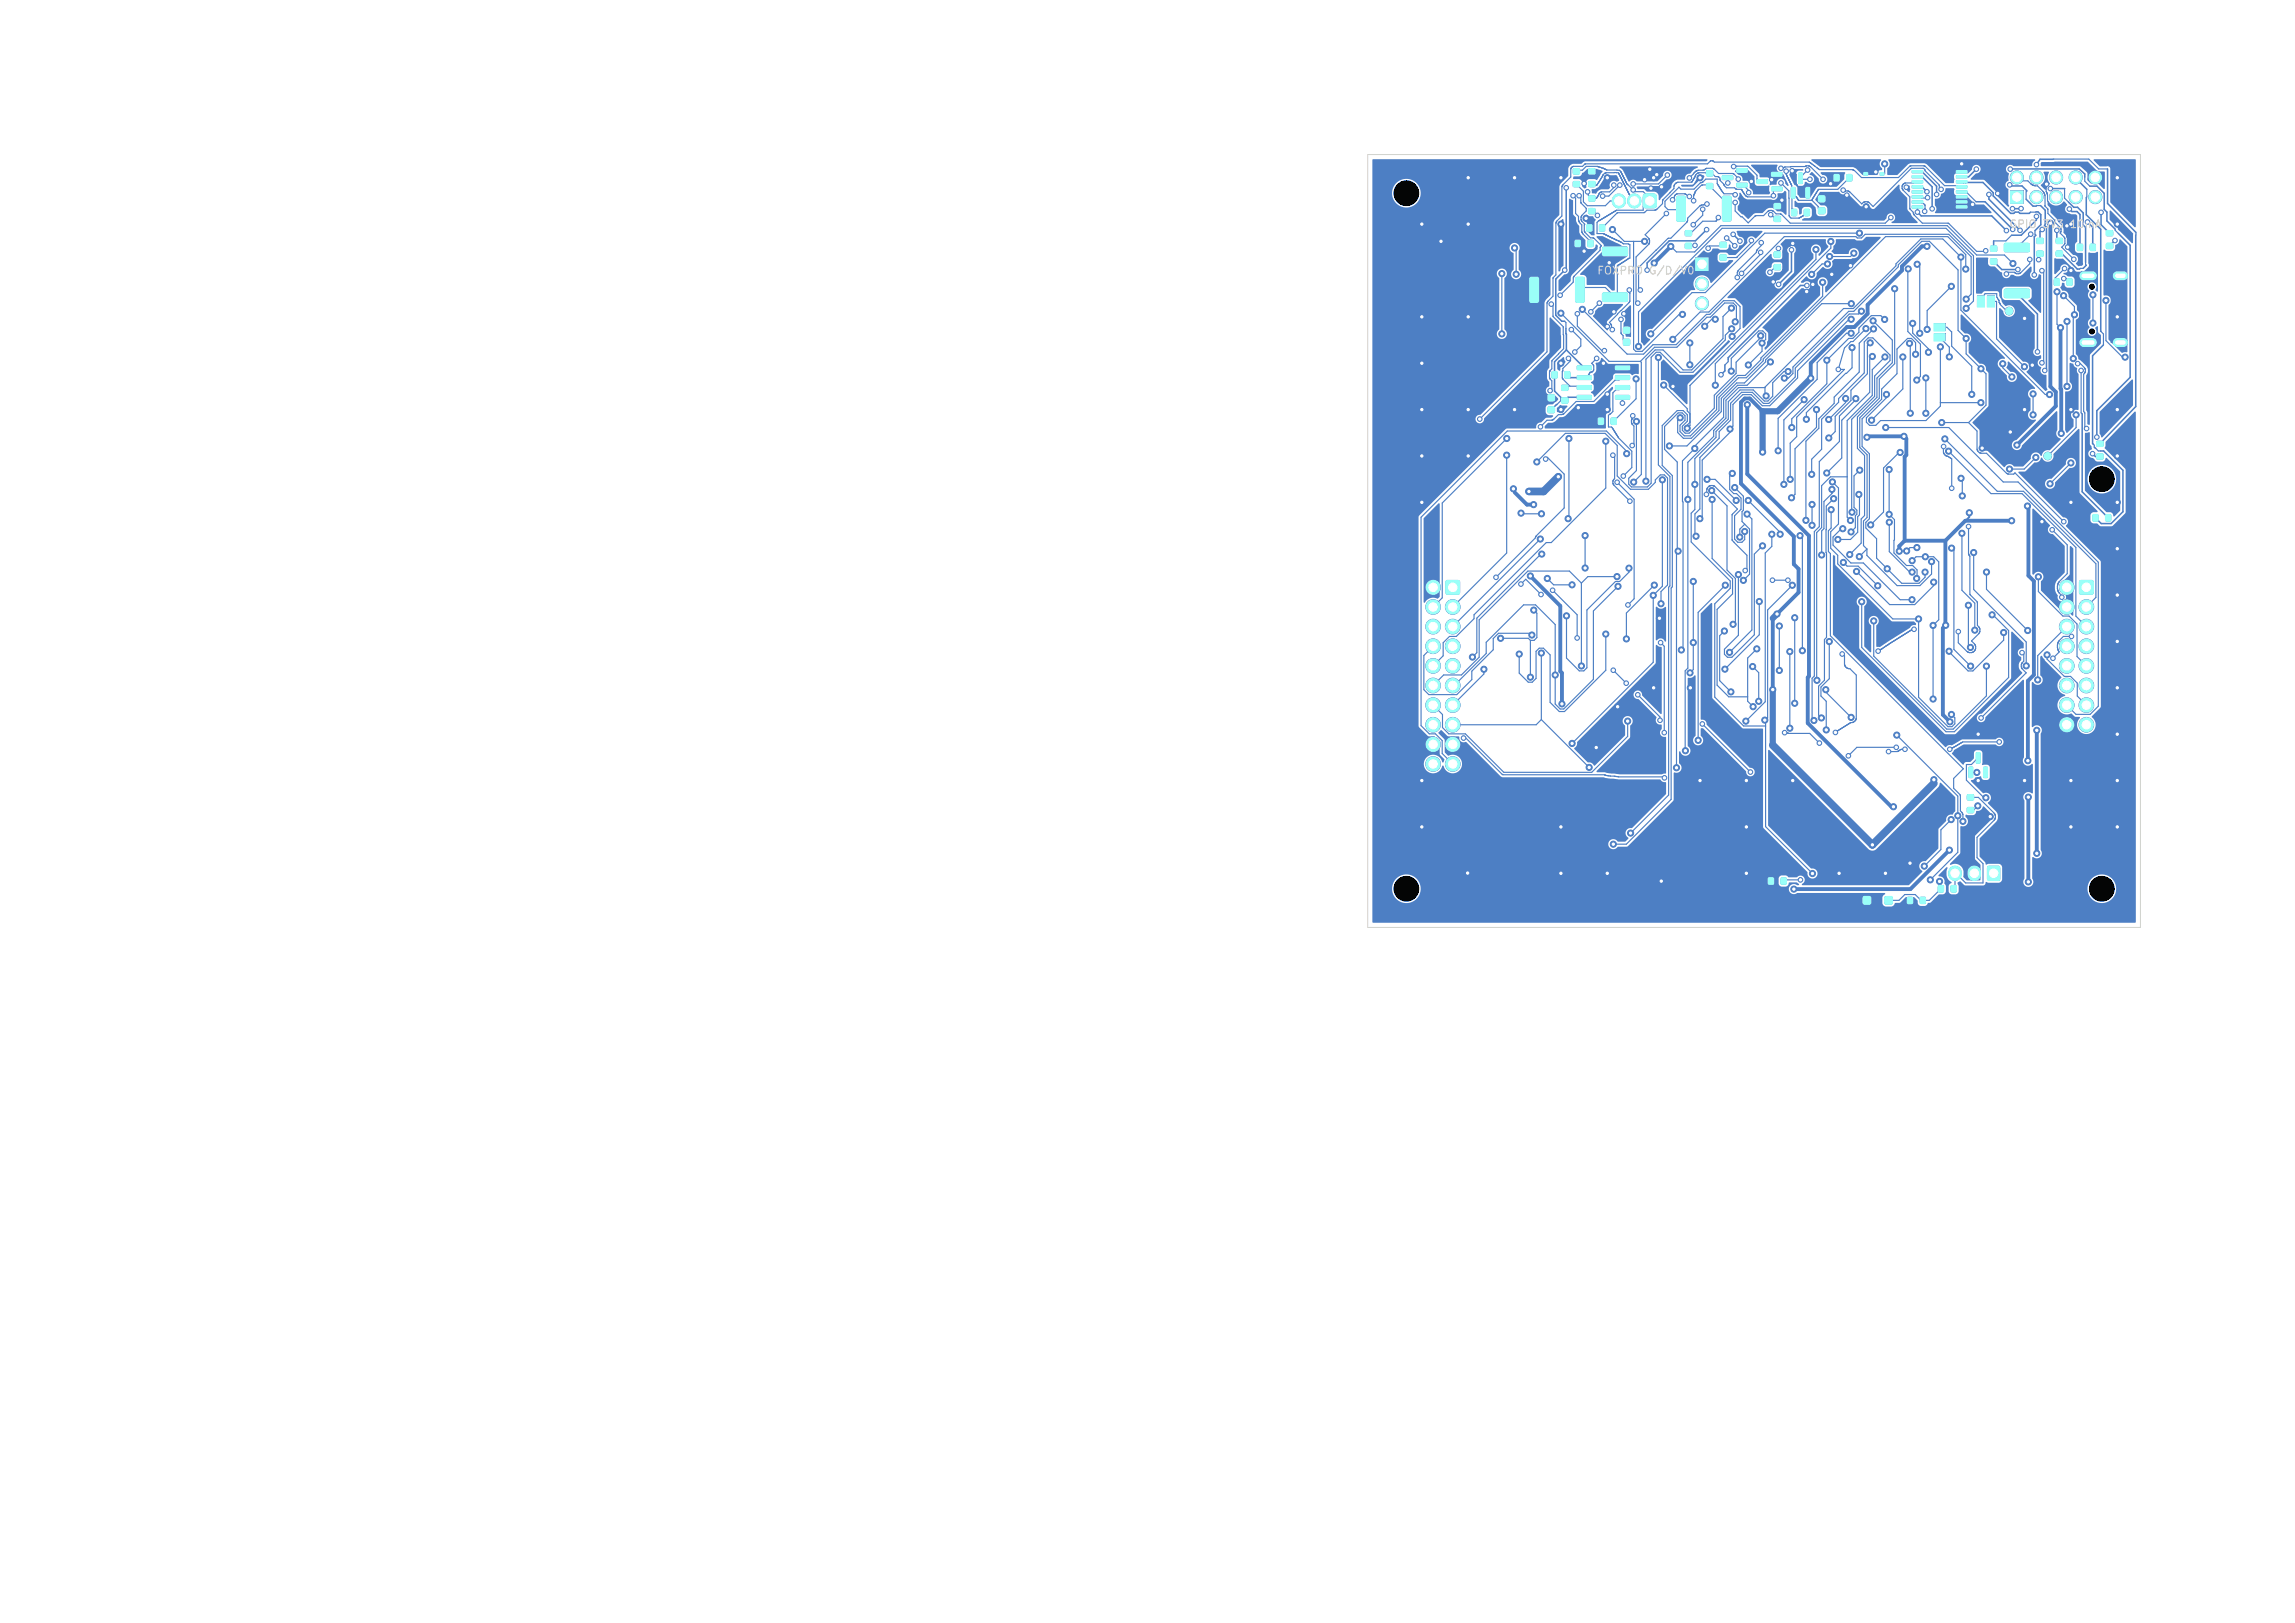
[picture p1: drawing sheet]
<svg xmlns="http://www.w3.org/2000/svg" width="297mm" height="210mm" viewBox="0 0 297 210" stroke-linecap="round" stroke-linejoin="round" font-family="sans-serif">
<defs><g id="words">
<g font-size="1" fill="#e8b2a7">
<text x="259.9" y="29.8">GPIO 3V3 10mA</text>
<text x="206.6" y="35.8">FOXPRO G/D/V0</text>
</g>
</g></defs>
<path d="M219.4 33.3h1.7v1.7h-1.7z" fill="#4d7fc4"/>
<g fill="#4d7fc4" stroke="#4d7fc4" stroke-width=".13">
<circle cx="220.3" cy="36.7" r=".85"/>
<circle cx="220.3" cy="39.3" r=".85"/>
</g>
<path d="M257.2 112.1l.2-.1 1.4 .1 .1 .2v1.4l-.1 .2-.2 .1-1.4-.1v-.2v-1.4z" fill="#4d7fc4"/>
<path d="M253 112.9v.2M255.5 112.9v.2" fill="none" stroke="#4d7fc4" stroke-width="1.7"/>
<path d="M187.1 75.1h.2h1.4h.2l.1 .2v1.4l-.1 .2-.2 .1h-1.4l-.2-.1v-.2v-1.4z" fill="#4d7fc4"/>
<g fill="#4d7fc4" stroke="#4d7fc4" stroke-width=".13">
<circle cx="185.5" cy="76" r=".95"/>
<circle cx="188" cy="78.5" r=".95"/>
<circle cx="185.5" cy="78.5" r=".95"/>
<circle cx="188" cy="81.1" r=".95"/>
<circle cx="185.5" cy="81.1" r=".95"/>
<circle cx="188" cy="83.6" r=".95"/>
<circle cx="185.5" cy="83.6" r=".95"/>
<circle cx="188" cy="86.2" r=".95"/>
<circle cx="185.5" cy="86.2" r=".95"/>
<circle cx="188" cy="88.7" r=".95"/>
<circle cx="185.5" cy="88.7" r=".95"/>
<circle cx="188" cy="91.2" r=".95"/>
<circle cx="185.5" cy="91.2" r=".95"/>
<circle cx="188" cy="93.8" r=".95"/>
<circle cx="185.5" cy="93.8" r=".95"/>
<circle cx="188" cy="96.3" r=".95"/>
<circle cx="185.5" cy="96.3" r=".95"/>
<circle cx="188" cy="98.9" r=".95"/>
<circle cx="185.5" cy="98.9" r=".95"/>
</g>
<path d="M269.1 75.1h.2h1.4h.2l.1 .2v1.4l-.1 .2-.2 .1h-1.4l-.2-.1v-.2v-1.4z" fill="#4d7fc4"/>
<g fill="#4d7fc4" stroke="#4d7fc4" stroke-width=".13">
<circle cx="267.5" cy="76" r=".95"/>
<circle cx="270" cy="78.5" r=".95"/>
<circle cx="267.5" cy="78.5" r=".95"/>
<circle cx="270" cy="81.1" r=".95"/>
<circle cx="267.5" cy="81.1" r=".95"/>
<circle cx="270" cy="83.6" r=".95"/>
<circle cx="267.5" cy="83.6" r=".95"/>
<circle cx="270" cy="86.2" r=".95"/>
<circle cx="267.5" cy="86.2" r=".95"/>
<circle cx="270" cy="88.7" r=".95"/>
<circle cx="267.5" cy="88.7" r=".95"/>
<circle cx="270" cy="91.2" r=".95"/>
<circle cx="267.5" cy="91.2" r=".95"/>
<circle cx="270" cy="93.8" r=".95"/>
<circle cx="267.5" cy="93.8" r=".95"/>
</g>
<path d="M269.7 35.7h1.1M274 35.7h.8M269.7 44.3h1.1M274 44.3h.8" fill="none" stroke="#4d7fc4" stroke-width="1.1"/>
<g fill="#4d7fc4">
<path d="M207.4 37.9h.2h2.9l.2 .2v.8l-.3 .2h-2.9l-.2-.3z"/>
<path d="M207.4 32l.2-.1h2.9l.2 .3v.8l-.3 .2-2.9-.1-.2-.2z"/>
<path d="M200.8 48.1h.7v.8h-.7z"/>
<path d="M202.5 48.1h.7v.8h-.7z"/>
<path d="M243.3 22.3h.5v.4h-.5z"/>
<path d="M241.2 22.3h.5v.4h-.5z"/>
<path d="M220.8 23.7h.9v.7h-.9z"/>
<path d="M220.8 22.1h.9v.7h-.9z"/>
<path d="M222.9 25.4l.9-.1 .3 .2v2.9l-.2 .3h-.8l-.2-.2v-2.9z"/>
<path d="M217 25.4l.9-.1 .2 .2 .1 2.9-.2 .3h-.8l-.3-.2v-2.9z"/>
<path d="M250.3 43.2h1.5v1h-1.5z"/>
<path d="M250.3 41.9h1.5v1h-1.5z"/>
<path d="M248.5 116.1h.7v.8h-.7z"/>
<path d="M246.8 116.1h.7v.8h-.7z"/>
<path d="M230.5 113.6h.7v.8h-.7z"/>
<path d="M228.8 113.6h.7v.8h-.7z"/>
<path d="M239 22.6h.7v.8h-.7z"/>
<path d="M237.3 22.6h.7v.8h-.7z"/>
<path d="M209 51.1h1.9l.1 .2-.1 .3-.1 .1h-1.7l-.1-.1z"/>
<path d="M209 49.9l1.9-.1 .1 .2-.1 .3-.1 .1h-1.7l-.1-.1z"/>
<path d="M209 48.6h1.9l.1 .1-.1 .4-.1 .1h-1.7l-.1-.2z"/>
<path d="M209 47.3h1.9l.1 .1-.1 .4-.1 .1h-1.7l-.1-.2z"/>
<path d="M204.1 47.3h1.8l.1 .1v.4l-.1 .1h-1.8v-.2z"/>
<path d="M204.1 48.6h1.8l.1 .1v.4l-.1 .1h-1.8v-.2z"/>
<path d="M204.1 49.9l1.8-.1 .1 .2v.3l-.1 .1h-1.8v-.1z"/>
<path d="M204.1 51.1h1.8l.1 .2v.3l-.1 .1h-1.8v-.1z"/>
<path d="M229.2 24.2h1.4l.1 .1v.4l-.2 .1-1.2-.1-.1-.1z"/>
<path d="M229.2 22.3h1.4l.1 .1v.4l-.2 .1-1.2-.1-.1-.1z"/>
<path d="M227.4 23.2h1.3l.1 .2v.3l-.1 .1h-1.3l-.1-.1z"/>
<path d="M272.6 31.5h.8v.7h-.8z"/>
<path d="M272.6 29.8h.8v.7h-.8z"/>
</g>
<circle cx="260" cy="40.2" r=".5" fill="#4d7fc4" stroke="#4d7fc4" stroke-width=".13"/>
<g fill="#4d7fc4">
<path d="M231.8 24.2h.4l.1 .1 .1 1.2-.1 .2h-.4l-.1-.1z"/>
<path d="M233.7 24.2h.4l.1 .1 .1 1.2-.1 .2h-.4l-.1-.1z"/>
<path d="M232.7 22.4l.5-.1 .1 .1v1.3l-.1 .1h-.3l-.2-.1z"/>
<path d="M259.4 37.4h.2h2.9l.2 .2v.8l-.3 .2h-2.9l-.2-.3z"/>
<path d="M259.4 31.5l.2-.1h2.9l.2 .3v.8l-.3 .2-2.9-.1-.2-.2z"/>
<path d="M210.1 43.9l.2-.1 .6 .1 .1 .2-.1 .6h-.1h-.7l-.1-.2z"/>
<path d="M210.1 42.3h.2h.6l.1 .2-.1 .6-.1 .1-.7-.1-.1-.1z"/>
<path d="M207 29.1h.7v.8h-.7z"/>
<path d="M205.3 29.1h.7v.8h-.7z"/>
<path d="M233.5 27.1h.7v.8h-.7z"/>
<path d="M231.8 27.1h.7v.8h-.7z"/>
<path d="M272.5 66.6h.7v.8h-.7z"/>
<path d="M270.8 66.6h.7v.8h-.7z"/>
<path d="M205.6 23.5h.8v.7h-.8z"/>
<path d="M205.6 21.8h.8v.7h-.8z"/>
<path d="M224.7 23.7h1.4l.1 .1v.4l-.2 .1-1.2-.1-.1-.1z"/>
<path d="M224.7 21.8h1.4l.1 .1v.4l-.2 .1-1.2-.1-.1-.1z"/>
<path d="M222.9 22.7h1.3l.1 .2v.3l-.1 .1h-1.3l-.1-.1z"/>
<path d="M229.6 28h.8v.7h-.8z"/>
<path d="M229.6 26.3h.8v.7h-.8z"/>
<path d="M229.6 34.2h.8v.7h-.8z"/>
<path d="M229.6 32.6h.8v.7h-.8z"/>
<path d="M260.2 24.7h1.7v1.7h-1.7z"/>
</g>
<g fill="#4d7fc4" stroke="#4d7fc4" stroke-width=".13">
<circle cx="261" cy="23" r=".85"/>
<circle cx="263.5" cy="25.5" r=".85"/>
<circle cx="263.5" cy="23" r=".85"/>
<circle cx="266.1" cy="25.5" r=".85"/>
<circle cx="266.1" cy="23" r=".85"/>
<circle cx="268.6" cy="25.5" r=".85"/>
<circle cx="268.6" cy="23" r=".85"/>
<circle cx="271.2" cy="25.5" r=".85"/>
<circle cx="271.2" cy="23" r=".85"/>
</g>
<g fill="#4d7fc4">
<path d="M257.2 38.3h1v1.5h-1z"/>
<path d="M255.9 38.3h1v1.5h-1z"/>
<path d="M218.1 31.5h.8v.7h-.8z"/>
<path d="M218.1 29.8h.8v.7h-.8z"/>
<path d="M205.6 27h.8v.7h-.8z"/>
<path d="M205.6 25.3h.8v.7h-.8z"/>
<path d="M271.3 58.7h.9v.7h-.9z"/>
<path d="M271.3 57.1h.9v.7h-.9z"/>
<path d="M253.2 26.6h1.3l.1 .3-1.4 .1z"/>
<path d="M253.2 26l1.3-.1 .1 .4h-1.4z"/>
<path d="M253.2 25.3h1.3l.1 .3-1.4 .1z"/>
<path d="M253.2 24.7l1.3-.1 .1 .4h-1.4z"/>
<path d="M253.2 24h1.3l.1 .3-1.4 .1z"/>
<path d="M253.2 23.4l1.3-.1 .1 .4h-1.4z"/>
<path d="M253.2 22.7h1.3l.1 .3-1.4 .1z"/>
<path d="M253.2 22.1l1.3-.1 .1 .4h-1.4z"/>
<path d="M247.4 22.1l1.4-.1 .1 .4h-1.4z"/>
<path d="M247.4 22.7h1.4l.1 .3-1.4 .1z"/>
<path d="M247.4 23.4l1.4-.1 .1 .4h-1.4z"/>
<path d="M247.4 24h1.4l.1 .3-1.4 .1z"/>
<path d="M247.4 24.7l1.4-.1 .1 .4h-1.4z"/>
<path d="M247.4 25.3h1.4l.1 .3-1.4 .1z"/>
<path d="M247.4 26l1.4-.1 .1 .4h-1.4z"/>
<path d="M247.4 26.6h1.4l.1 .3-1.4 .1z"/>
<path d="M243.9 116h.2h.8l.1 .2-.1 .8-.2 .1-.8-.1v-.2z"/>
<path d="M241.1 116h.2h.8l.1 .2-.1 .8-.2 .1-.8-.1v-.2z"/>
<path d="M203.9 35.9l.9-.1 .3 .2v2.9l-.2 .3h-.8l-.2-.2v-2.9z"/>
<path d="M198 35.9l.9-.1 .2 .2 .1 2.9-.2 .3h-.8l-.3-.2v-2.9z"/>
<path d="M222.6 33h.8v.7h-.8z"/>
<path d="M222.6 31.3h.8v.7h-.8z"/>
<path d="M235.3 26.9l.2-.1 .7 .1v.2v.6h-.2h-.7v-.2z"/>
<path d="M235.3 25.3h.2h.7v.2v.6l-.2 .1-.7-.1v-.1z"/>
<path d="M254.6 104.5h.8v.7h-.8z"/>
<path d="M254.6 102.8h.8v.7h-.8z"/>
<path d="M270.5 31.6h.7v.8h-.7z"/>
<path d="M268.8 31.6h.7v.8h-.7z"/>
<path d="M257.6 33.5h.8v.7h-.8z"/>
<path d="M257.6 31.8h.8v.7h-.8z"/>
<path d="M267.5 36.1h.7v.8h-.7z"/>
<path d="M265.8 36.1h.7v.8h-.7z"/>
<path d="M212.7 25.2l.3-.1h1l.3 .1 .1 1.4-.2 .3-1.2 .1-.3-.2-.1-.2z"/>
</g>
<path d="M209.5 26v.1M211.5 26v.1" fill="none" stroke="#4d7fc4" stroke-width="1.8"/>
<g fill="#4d7fc4">
<path d="M200.3 52.6h.2h.7v.2v.6l-.2 .1-.7-.1v-.1z"/>
<path d="M200.3 51.1l.2-.1 .7 .1v.2v.6h-.2h-.7v-.2z"/>
<path d="M263.6 32.5h.8v.7h-.8z"/>
<path d="M263.6 30.8h.8v.7h-.8z"/>
<path d="M205.5 31.1h.7v.8h-.7z"/>
<path d="M203.8 31.1h.7v.8h-.7z"/>
<path d="M203.6 23.5h.8v.7h-.8z"/>
<path d="M203.6 21.8h.8v.7h-.8z"/>
<path d="M252.5 114.6h.7v.8h-.7z"/>
<path d="M250.8 114.6h.7v.8h-.7z"/>
<path d="M266.1 32.5h.8v.7h-.8z"/>
<path d="M266.1 30.8h.8v.7h-.8z"/>
</g>
<circle cx="265" cy="59" r=".5" fill="#4d7fc4" stroke="#4d7fc4" stroke-width=".13"/>
<g fill="#4d7fc4">
<path d="M208.5 54.1h.7v.8h-.7z"/>
<path d="M206.8 54.1h.7v.8h-.7z"/>
<path d="M202.1 51.5h.8v.7h-.8z"/>
<path d="M202.1 49.8h.8v.7h-.8z"/>
<path d="M254.8 99.2h.4l.1 .1 .1 1.2-.1 .2h-.4l-.1-.1z"/>
<path d="M256.7 99.2h.4l.1 .1 .1 1.2-.1 .2h-.4l-.1-.1z"/>
<path d="M255.7 97.4l.5-.1 .1 .1v1.3l-.1 .1h-.3l-.2-.1z"/>
</g>
<g fill="#4d7fc4" stroke="#4d7fc4" stroke-width=".13">
<circle cx="218.7" cy="47.2" r=".4"/>
<circle cx="218.7" cy="44.4" r=".4"/>
<circle cx="224" cy="48" r=".4"/>
<circle cx="220.6" cy="42.2" r=".4"/>
<circle cx="228" cy="44.4" r=".4"/>
<circle cx="226.3" cy="47.2" r=".4"/>
<circle cx="222" cy="41.3" r=".4"/>
<circle cx="255.3" cy="26.5" r=".3"/>
<circle cx="226" cy="101" r=".4"/>
<circle cx="253.9" cy="21.2" r=".3"/>
<circle cx="274" cy="71" r=".4"/>
<circle cx="202" cy="107" r=".4"/>
<circle cx="206.6" cy="96.7" r=".4"/>
<circle cx="242.8" cy="22.3" r=".3"/>
<circle cx="220" cy="23" r=".4"/>
<circle cx="210.2" cy="40.6" r=".3"/>
<circle cx="247.2" cy="111.7" r=".4"/>
<circle cx="208.9" cy="40.3" r=".3"/>
<circle cx="196" cy="53" r=".4"/>
<circle cx="274" cy="59" r=".4"/>
<circle cx="234.6" cy="36.8" r=".3"/>
<circle cx="190" cy="23" r=".4"/>
<circle cx="215" cy="114" r=".4"/>
<circle cx="202" cy="29" r=".4"/>
<circle cx="205" cy="32.5" r=".4"/>
<circle cx="232" cy="31.5" r=".3"/>
<circle cx="274" cy="101" r=".4"/>
<circle cx="268" cy="53" r=".4"/>
<circle cx="190" cy="53" r=".4"/>
<circle cx="208" cy="53" r=".4"/>
<circle cx="264.9" cy="23.8" r=".3"/>
<circle cx="241.5" cy="26.8" r=".4"/>
<circle cx="209.3" cy="91.4" r=".4"/>
<circle cx="208" cy="51" r=".3"/>
<circle cx="274" cy="83" r=".4"/>
<circle cx="274" cy="107" r=".4"/>
<circle cx="207.5" cy="47" r=".3"/>
<circle cx="202" cy="113" r=".4"/>
<circle cx="216.5" cy="50" r=".4"/>
<circle cx="264.3" cy="67.5" r=".4"/>
<circle cx="238" cy="113" r=".4"/>
<circle cx="233.8" cy="37.7" r=".3"/>
<circle cx="218.8" cy="89" r=".4"/>
<circle cx="202" cy="53" r=".4"/>
<circle cx="189.9" cy="113" r=".4"/>
<circle cx="204.3" cy="52.7" r=".4"/>
<circle cx="226" cy="107" r=".4"/>
<circle cx="274" cy="23" r=".4"/>
<circle cx="184" cy="47" r=".4"/>
<circle cx="268" cy="29" r=".4"/>
<circle cx="267.5" cy="29.2" r=".3"/>
<circle cx="268" cy="101" r=".4"/>
<circle cx="226" cy="113" r=".4"/>
<circle cx="220" cy="101" r=".4"/>
<circle cx="257.6" cy="105.7" r=".4"/>
<circle cx="230.6" cy="25.9" r=".3"/>
<circle cx="208" cy="23" r=".4"/>
<circle cx="208" cy="113" r=".4"/>
<circle cx="184" cy="53" r=".4"/>
<circle cx="213.7" cy="24.3" r=".3"/>
<circle cx="202" cy="23" r=".4"/>
<circle cx="256.5" cy="58" r=".4"/>
<circle cx="274" cy="95" r=".4"/>
<circle cx="184" cy="59" r=".4"/>
<circle cx="214.8" cy="80" r=".4"/>
<circle cx="268" cy="35" r=".4"/>
<circle cx="190" cy="29" r=".4"/>
<circle cx="214.4" cy="22.6" r=".3"/>
<circle cx="229.3" cy="23.3" r=".3"/>
<circle cx="274" cy="41" r=".4"/>
<circle cx="239" cy="25.3" r=".3"/>
<circle cx="214" cy="23" r=".4"/>
<circle cx="262" cy="101" r=".4"/>
<circle cx="274" cy="29" r=".4"/>
<circle cx="232" cy="101" r=".4"/>
<circle cx="258.5" cy="25" r=".3"/>
<circle cx="256" cy="101" r=".4"/>
<circle cx="186.5" cy="31.2" r=".4"/>
<circle cx="237.1" cy="35.5" r=".3"/>
<circle cx="208" cy="42.2" r=".3"/>
<circle cx="229.5" cy="36.5" r=".3"/>
<circle cx="274" cy="53" r=".4"/>
<circle cx="239.5" cy="34.4" r=".3"/>
<circle cx="267.6" cy="32" r=".3"/>
<circle cx="184" cy="101" r=".4"/>
<circle cx="274" cy="65" r=".4"/>
<circle cx="274" cy="77" r=".4"/>
<circle cx="262" cy="41.2" r=".4"/>
<circle cx="205.3" cy="28.3" r=".4"/>
<circle cx="263" cy="47.3" r=".4"/>
<circle cx="236.9" cy="23.8" r=".3"/>
<circle cx="184" cy="41" r=".4"/>
<circle cx="268" cy="107" r=".4"/>
<circle cx="208.3" cy="34" r=".4"/>
<circle cx="202" cy="47" r=".4"/>
<circle cx="231.9" cy="22.1" r=".3"/>
<circle cx="184" cy="29" r=".4"/>
<circle cx="260.2" cy="55.9" r=".4"/>
<circle cx="212.8" cy="23.3" r=".3"/>
<circle cx="262" cy="53" r=".4"/>
<circle cx="256" cy="95" r=".4"/>
<circle cx="274" cy="89" r=".4"/>
<circle cx="184" cy="107" r=".4"/>
<circle cx="244" cy="113" r=".4"/>
<circle cx="190" cy="59" r=".4"/>
<circle cx="184" cy="65" r=".4"/>
<circle cx="246.7" cy="24.2" r=".3"/>
<circle cx="205" cy="23.8" r=".3"/>
<circle cx="196" cy="23" r=".4"/>
<circle cx="226.7" cy="23.5" r=".3"/>
<circle cx="214" cy="89" r=".4"/>
<circle cx="215" cy="24.2" r=".3"/>
<circle cx="268" cy="65" r=".4"/>
<circle cx="213.5" cy="21.9" r=".3"/>
<circle cx="190" cy="41" r=".4"/>
<circle cx="232.9" cy="69.3" r=".4"/>
<circle cx="233.2" cy="84.2" r=".4"/>
<circle cx="216.2" cy="31.9" r=".4"/>
<circle cx="266.7" cy="56.1" r=".4"/>
<circle cx="270.9" cy="38.2" r=".4"/>
<circle cx="265.3" cy="62.6" r=".4"/>
<circle cx="266.7" cy="42.4" r=".4"/>
<circle cx="270.9" cy="41.8" r=".4"/>
<circle cx="214.1" cy="34" r=".4"/>
<circle cx="268" cy="59.9" r=".4"/>
<circle cx="266.2" cy="37.8" r=".4"/>
<circle cx="260.5" cy="34.1" r=".4"/>
<circle cx="198" cy="74.5" r=".4"/>
<circle cx="198.5" cy="65.3" r=".4"/>
<circle cx="195.9" cy="63.3" r=".4"/>
<circle cx="202.1" cy="91.1" r=".4"/>
<circle cx="199.3" cy="69.7" r=".4"/>
<circle cx="245.8" cy="71.3" r=".4"/>
<circle cx="254.9" cy="66.4" r=".4"/>
<circle cx="252.4" cy="93.4" r=".4"/>
<circle cx="251.8" cy="80.9" r=".4"/>
<circle cx="260.3" cy="67.4" r=".4"/>
<circle cx="241.6" cy="56.6" r=".4"/>
<circle cx="246.4" cy="56.5" r=".4"/>
<circle cx="234.3" cy="48.9" r=".4"/>
<circle cx="229.4" cy="89.2" r=".4"/>
<circle cx="222.7" cy="48.5" r=".3"/>
<circle cx="233.8" cy="36.9" r=".3"/>
<circle cx="197.9" cy="63.6" r=".4"/>
<circle cx="242.3" cy="109.3" r=".4"/>
<circle cx="209.8" cy="41.3" r=".3"/>
<circle cx="230" cy="79.4" r=".4"/>
<circle cx="210" cy="52.2" r=".3"/>
<circle cx="228.1" cy="58.5" r=".4"/>
<circle cx="206.7" cy="27.9" r=".3"/>
<circle cx="233" cy="113.8" r=".3"/>
<circle cx="250.3" cy="100.9" r=".4"/>
<circle cx="201.7" cy="61.7" r=".4"/>
<circle cx="249.4" cy="31.9" r=".4"/>
<circle cx="226.1" cy="52.4" r=".4"/>
<circle cx="255.8" cy="100" r=".4"/>
<circle cx="263.6" cy="110.4" r=".4"/>
<circle cx="263.6" cy="94.5" r=".4"/>
<circle cx="245" cy="104.4" r=".4"/>
<circle cx="204.7" cy="86.2" r=".4"/>
<circle cx="209.3" cy="74.6" r=".4"/>
<circle cx="240.9" cy="77.9" r=".4"/>
<circle cx="257.8" cy="79.6" r=".4"/>
<circle cx="262.2" cy="86.2" r=".4"/>
<circle cx="255.4" cy="71.5" r=".4"/>
<circle cx="265.2" cy="51" r=".4"/>
<circle cx="218.4" cy="64.6" r=".4"/>
<circle cx="253.8" cy="33.3" r=".4"/>
<circle cx="231.8" cy="64.4" r=".4"/>
<circle cx="218.1" cy="97.1" r=".4"/>
<circle cx="228.6" cy="51.2" r=".4"/>
<circle cx="235.1" cy="53" r=".4"/>
<circle cx="254.7" cy="78.3" r=".4"/>
<circle cx="255" cy="83.8" r=".4"/>
<circle cx="263.8" cy="74.6" r=".4"/>
<circle cx="195" cy="58.9" r=".4"/>
<circle cx="195" cy="56.7" r=".4"/>
<circle cx="194.2" cy="82.6" r=".4"/>
<circle cx="198.1" cy="87.6" r=".4"/>
<circle cx="198.5" cy="78.9" r=".4"/>
<circle cx="198.2" cy="82.2" r=".4"/>
<circle cx="207.8" cy="82" r=".4"/>
<circle cx="196.6" cy="84.6" r=".4"/>
<circle cx="207.8" cy="57.1" r=".4"/>
<circle cx="201.3" cy="87.3" r=".4"/>
<circle cx="209.4" cy="75.9" r=".4"/>
<circle cx="199.5" cy="71.7" r=".4"/>
<circle cx="192" cy="86.6" r=".4"/>
<circle cx="190.6" cy="85" r=".4"/>
<circle cx="210.6" cy="93.3" r=".4"/>
<circle cx="199.5" cy="84.5" r=".4"/>
<circle cx="205.7" cy="99.3" r=".4"/>
<circle cx="240.2" cy="51.6" r=".4"/>
<circle cx="234.7" cy="93.2" r=".4"/>
<circle cx="210.5" cy="58.7" r=".4"/>
<circle cx="227.9" cy="32.6" r=".3"/>
<circle cx="229.1" cy="35.2" r=".3"/>
<circle cx="225.4" cy="35.4" r=".3"/>
<circle cx="263.5" cy="59.2" r=".4"/>
<circle cx="260.1" cy="60.7" r=".4"/>
<circle cx="261" cy="57.6" r=".4"/>
<circle cx="265.3" cy="28.9" r=".4"/>
<circle cx="236.3" cy="89.2" r=".4"/>
<circle cx="239.6" cy="92.8" r=".4"/>
<circle cx="219.2" cy="26" r=".3"/>
<circle cx="231.6" cy="94.2" r=".4"/>
<circle cx="231.6" cy="84.3" r=".4"/>
<circle cx="229.3" cy="69.1" r=".4"/>
<circle cx="242.5" cy="42.6" r=".4"/>
<circle cx="225.9" cy="93.3" r=".4"/>
<circle cx="233.7" cy="67.3" r=".4"/>
<circle cx="235.7" cy="92.9" r=".4"/>
<circle cx="219.8" cy="95.8" r=".4"/>
<circle cx="223.3" cy="75.7" r=".4"/>
<circle cx="237.3" cy="64.5" r=".4"/>
<circle cx="215.1" cy="62.1" r=".4"/>
<circle cx="213.9" cy="77" r=".4"/>
<circle cx="203.4" cy="96.2" r=".4"/>
<circle cx="225.2" cy="69.5" r=".4"/>
<circle cx="224.5" cy="63.1" r=".4"/>
<circle cx="225.6" cy="75.1" r=".4"/>
<circle cx="210.1" cy="61.6" r=".3"/>
<circle cx="209.3" cy="62.4" r=".3"/>
<circle cx="249.2" cy="48.9" r=".4"/>
<circle cx="238.4" cy="84.6" r=".3"/>
<circle cx="249.2" cy="53.5" r=".4"/>
<circle cx="254.8" cy="68.1" r=".3"/>
<circle cx="251.5" cy="57.8" r=".3"/>
<circle cx="237.5" cy="94.8" r=".3"/>
<circle cx="214.9" cy="83.1" r=".3"/>
<circle cx="253.4" cy="81.7" r=".3"/>
<circle cx="252.6" cy="63.2" r=".3"/>
<circle cx="247.7" cy="81.4" r=".3"/>
<circle cx="243.1" cy="84.3" r=".3"/>
<circle cx="215.4" cy="94.8" r=".3"/>
<circle cx="210.7" cy="78.3" r=".3"/>
<circle cx="235.5" cy="96.1" r=".3"/>
<circle cx="231" cy="94.8" r=".3"/>
<circle cx="254.4" cy="43.8" r=".4"/>
<circle cx="230.9" cy="48.9" r=".4"/>
<circle cx="252.3" cy="97" r=".3"/>
<circle cx="200" cy="59.4" r=".3"/>
<circle cx="214.8" cy="93.2" r=".3"/>
<circle cx="204.1" cy="82.6" r=".3"/>
<circle cx="200.9" cy="76.4" r=".3"/>
<circle cx="193.6" cy="74.7" r=".3"/>
<circle cx="196.8" cy="75.6" r=".3"/>
<circle cx="251.3" cy="54.7" r=".4"/>
<circle cx="210.5" cy="88.4" r=".3"/>
<circle cx="256.4" cy="47.7" r=".4"/>
<circle cx="208.8" cy="86.7" r=".3"/>
<circle cx="258.7" cy="96" r=".3"/>
<circle cx="199.4" cy="76.9" r=".3"/>
<circle cx="267.1" cy="67.5" r=".3"/>
<circle cx="220.3" cy="93.7" r=".3"/>
<circle cx="246.5" cy="97" r=".3"/>
<circle cx="199.4" cy="55.2" r=".3"/>
<circle cx="244.4" cy="97.3" r=".3"/>
<circle cx="226.5" cy="99.9" r=".3"/>
<circle cx="212" cy="89.9" r=".3"/>
<circle cx="242.1" cy="67.9" r=".4"/>
<circle cx="245.9" cy="58.5" r=".4"/>
<circle cx="225" cy="74.3" r=".4"/>
<circle cx="228.1" cy="70.6" r=".4"/>
<circle cx="252.2" cy="58.4" r=".4"/>
<circle cx="251.7" cy="56.8" r=".4"/>
<circle cx="202.7" cy="24.3" r=".3"/>
<circle cx="263.7" cy="45.5" r=".3"/>
<circle cx="230.2" cy="36.8" r=".3"/>
<circle cx="220.9" cy="29.7" r=".3"/>
<circle cx="259.7" cy="29.8" r=".3"/>
<circle cx="213.2" cy="35" r=".3"/>
<circle cx="248.1" cy="27.4" r=".3"/>
<circle cx="225.2" cy="31.2" r=".3"/>
<circle cx="231.8" cy="32.3" r=".3"/>
<circle cx="202.5" cy="35" r=".3"/>
<circle cx="224.3" cy="30.3" r=".3"/>
<circle cx="247.5" cy="74" r=".4"/>
<circle cx="244.5" cy="67.6" r=".4"/>
<circle cx="244" cy="55.3" r=".4"/>
<circle cx="267.1" cy="38.3" r=".4"/>
<circle cx="268.3" cy="46.4" r=".4"/>
<circle cx="268.5" cy="40.7" r=".4"/>
<circle cx="242.5" cy="80.3" r=".4"/>
<circle cx="263.7" cy="88" r=".4"/>
<circle cx="257.1" cy="86.2" r=".4"/>
<circle cx="253.9" cy="69" r=".4"/>
<circle cx="255.6" cy="81.5" r=".4"/>
<circle cx="262.4" cy="81.6" r=".4"/>
<circle cx="257.1" cy="74" r=".4"/>
<circle cx="255" cy="86.2" r=".4"/>
<circle cx="252.6" cy="70.9" r=".4"/>
<circle cx="252.2" cy="84.3" r=".4"/>
<circle cx="259.3" cy="81.8" r=".4"/>
<circle cx="264.9" cy="84.7" r=".4"/>
<circle cx="194.4" cy="35.4" r=".4"/>
<circle cx="213.6" cy="43.2" r=".4"/>
<circle cx="248.4" cy="43.1" r=".4"/>
<circle cx="248.1" cy="34.2" r=".4"/>
<circle cx="240.6" cy="30.2" r=".4"/>
<circle cx="194.4" cy="43.2" r=".4"/>
<circle cx="229.5" cy="25.3" r=".3"/>
<circle cx="262.5" cy="103.1" r=".4"/>
<circle cx="262.5" cy="114.1" r=".4"/>
<circle cx="236.9" cy="31.2" r=".4"/>
<circle cx="222" cy="49.8" r=".4"/>
<circle cx="254" cy="106.3" r=".4"/>
<circle cx="252.5" cy="106" r=".4"/>
<circle cx="249" cy="112.1" r=".4"/>
<circle cx="251" cy="114.1" r=".4"/>
<circle cx="237" cy="65.9" r=".4"/>
<circle cx="215.3" cy="49.8" r=".4"/>
<circle cx="211.7" cy="49" r=".4"/>
<circle cx="235" cy="32.3" r=".4"/>
<circle cx="218.3" cy="55.4" r=".4"/>
<circle cx="239.6" cy="39.3" r=".4"/>
<circle cx="216" cy="57.7" r=".4"/>
<circle cx="254.4" cy="34.8" r=".4"/>
<circle cx="217.4" cy="54.1" r=".4"/>
<circle cx="239.6" cy="43.1" r=".4"/>
<circle cx="230.1" cy="58.3" r=".4"/>
<circle cx="224.1" cy="39.9" r=".4"/>
<circle cx="213" cy="62.3" r=".4"/>
<circle cx="244.5" cy="60.8" r=".4"/>
<circle cx="248" cy="74.8" r=".4"/>
<circle cx="244.5" cy="66.6" r=".4"/>
<circle cx="252.5" cy="92.4" r=".4"/>
<circle cx="237.1" cy="62.4" r=".4"/>
<circle cx="248.3" cy="80.1" r=".4"/>
<circle cx="237.1" cy="63.3" r=".4"/>
<circle cx="235.7" cy="71.8" r=".4"/>
<circle cx="237.8" cy="69.8" r=".4"/>
<circle cx="240.6" cy="64" r=".4"/>
<circle cx="234.5" cy="68" r=".4"/>
<circle cx="230.4" cy="69.1" r=".4"/>
<circle cx="226.2" cy="64.8" r=".4"/>
<circle cx="224.7" cy="64.8" r=".4"/>
<circle cx="220.9" cy="62" r=".4"/>
<circle cx="234.5" cy="65.3" r=".4"/>
<circle cx="236.4" cy="61.2" r=".4"/>
<circle cx="242.3" cy="46.1" r=".4"/>
<circle cx="211.4" cy="62.4" r=".4"/>
<circle cx="224.6" cy="41.6" r=".4"/>
<circle cx="202" cy="40.5" r=".4"/>
<circle cx="233.5" cy="51.7" r=".4"/>
<circle cx="230.9" cy="62.7" r=".4"/>
<circle cx="234.6" cy="113" r=".4"/>
<circle cx="231.4" cy="48.1" r=".4"/>
<circle cx="219.3" cy="62.7" r=".4"/>
<circle cx="228.4" cy="93.2" r=".4"/>
<circle cx="231.9" cy="75.7" r=".4"/>
<circle cx="241.5" cy="42.5" r=".4"/>
<circle cx="249.6" cy="45.6" r=".4"/>
<circle cx="204.8" cy="40" r=".4"/>
<circle cx="237.9" cy="47.8" r=".3"/>
<circle cx="247.5" cy="41.8" r=".4"/>
<circle cx="231.7" cy="62" r=".4"/>
<circle cx="224.2" cy="43.5" r=".4"/>
<circle cx="238.5" cy="68.4" r=".4"/>
<circle cx="247.4" cy="77.6" r=".4"/>
<circle cx="239.7" cy="66.3" r=".4"/>
<circle cx="234.5" cy="61.4" r=".4"/>
<circle cx="221.6" cy="64.6" r=".4"/>
<circle cx="226.9" cy="91.4" r=".4"/>
<circle cx="227.4" cy="84" r=".4"/>
<circle cx="223.2" cy="86.6" r=".4"/>
<circle cx="227.7" cy="77.8" r=".4"/>
<circle cx="223.2" cy="81.6" r=".4"/>
<circle cx="224" cy="89.5" r=".4"/>
<circle cx="224.3" cy="80.8" r=".4"/>
<circle cx="221.5" cy="63.5" r=".4"/>
<circle cx="198.9" cy="59.8" r=".4"/>
<circle cx="215" cy="78.1" r=".4"/>
<circle cx="249.4" cy="42.6" r=".4"/>
<circle cx="236.7" cy="56.7" r=".4"/>
<circle cx="240.9" cy="40.3" r=".4"/>
<circle cx="219.5" cy="69.4" r=".4"/>
<circle cx="205.1" cy="69.3" r=".4"/>
<circle cx="242" cy="44.4" r=".4"/>
<circle cx="205.1" cy="73.5" r=".4"/>
<circle cx="252.5" cy="37.1" r=".4"/>
<circle cx="262.4" cy="98.4" r=".4"/>
<circle cx="252.3" cy="110" r=".4"/>
<circle cx="262.4" cy="65.5" r=".4"/>
<circle cx="232.1" cy="115" r=".4"/>
<circle cx="243.9" cy="41.3" r=".4"/>
<circle cx="236.4" cy="46.6" r=".4"/>
<circle cx="211.8" cy="54.5" r=".4"/>
<circle cx="224.1" cy="42.5" r=".4"/>
<circle cx="231.9" cy="55.3" r=".4"/>
<circle cx="247.2" cy="53.5" r=".4"/>
<circle cx="227.9" cy="43.4" r=".4"/>
<circle cx="247.1" cy="44.4" r=".4"/>
<circle cx="208.8" cy="109.2" r=".4"/>
<circle cx="196.8" cy="66.4" r=".4"/>
<circle cx="199.5" cy="66.5" r=".4"/>
<circle cx="217.7" cy="40.7" r=".4"/>
<circle cx="212.8" cy="31.2" r=".4"/>
<circle cx="208.7" cy="29.7" r=".4"/>
<circle cx="250.2" cy="80.9" r=".4"/>
<circle cx="250.2" cy="90.5" r=".4"/>
<circle cx="249.2" cy="72" r=".4"/>
<circle cx="247.5" cy="72.5" r=".4"/>
<circle cx="249.8" cy="113.8" r=".4"/>
<circle cx="253.4" cy="105.6" r=".4"/>
<circle cx="245.5" cy="95.1" r=".4"/>
<circle cx="225.8" cy="68.8" r=".4"/>
<circle cx="253.9" cy="64.2" r=".4"/>
<circle cx="239.5" cy="68.8" r=".4"/>
<circle cx="224.2" cy="61.3" r=".4"/>
<circle cx="240.7" cy="60.8" r=".4"/>
<circle cx="253.8" cy="61.9" r=".4"/>
<circle cx="251.1" cy="44.9" r=".4"/>
<circle cx="256.4" cy="52.1" r=".4"/>
<circle cx="244.1" cy="51" r=".4"/>
<circle cx="267.5" cy="50" r=".4"/>
<circle cx="267.5" cy="41.6" r=".4"/>
<circle cx="238.6" cy="72.8" r=".4"/>
<circle cx="244.2" cy="73.6" r=".4"/>
<circle cx="249.1" cy="74" r=".4"/>
<circle cx="210.5" cy="82.7" r=".4"/>
<circle cx="214.1" cy="75.7" r=".4"/>
<circle cx="247.9" cy="45.8" r=".4"/>
<circle cx="243" cy="75.8" r=".4"/>
<circle cx="220.8" cy="64" r=".3"/>
<circle cx="218.6" cy="23" r=".3"/>
<circle cx="225" cy="23.2" r=".3"/>
<circle cx="200.6" cy="50.6" r=".3"/>
<circle cx="211.2" cy="57.7" r=".3"/>
<circle cx="225.9" cy="73.8" r=".3"/>
<circle cx="209.6" cy="23.9" r=".3"/>
<circle cx="230.3" cy="86.7" r=".4"/>
<circle cx="227.6" cy="90.7" r=".4"/>
<circle cx="211.4" cy="23.8" r=".3"/>
<circle cx="226.8" cy="86.2" r=".4"/>
<circle cx="210.9" cy="64.9" r=".3"/>
<circle cx="208.7" cy="58.9" r=".3"/>
<circle cx="204.4" cy="25.3" r=".3"/>
<circle cx="200.8" cy="39.3" r=".3"/>
<circle cx="231.4" cy="75.1" r=".3"/>
<circle cx="230.3" cy="81" r=".4"/>
<circle cx="215.8" cy="22.6" r=".3"/>
<circle cx="201.9" cy="38.2" r=".3"/>
<circle cx="229.4" cy="75.1" r=".3"/>
<circle cx="230.5" cy="23.7" r=".3"/>
<circle cx="207.4" cy="25.4" r=".3"/>
<circle cx="211.3" cy="53.8" r=".3"/>
<circle cx="232.3" cy="91" r=".4"/>
<circle cx="232.3" cy="79.9" r=".4"/>
<circle cx="200.2" cy="74.9" r=".4"/>
<circle cx="203.4" cy="75.7" r=".4"/>
<circle cx="202.9" cy="67.1" r=".4"/>
<circle cx="239.6" cy="41.3" r=".4"/>
<circle cx="203" cy="56.7" r=".4"/>
<circle cx="220" cy="67.1" r=".4"/>
<circle cx="223.9" cy="55.5" r=".4"/>
<circle cx="229.1" cy="46.8" r=".4"/>
<circle cx="219.3" cy="58" r=".4"/>
<circle cx="217.6" cy="84.1" r=".4"/>
<circle cx="219.1" cy="75.2" r=".4"/>
<circle cx="218.7" cy="87.1" r=".4"/>
<circle cx="219.1" cy="83.1" r=".4"/>
<circle cx="245.2" cy="37.4" r=".4"/>
<circle cx="240.6" cy="72" r=".4"/>
<circle cx="250" cy="72.7" r=".4"/>
<circle cx="240.3" cy="73.9" r=".4"/>
<circle cx="239.4" cy="71.8" r=".4"/>
<circle cx="250.2" cy="75.3" r=".4"/>
<circle cx="242.4" cy="41.5" r=".4"/>
<circle cx="217" cy="99.3" r=".4"/>
<circle cx="236.3" cy="94.4" r=".4"/>
<circle cx="236.7" cy="83" r=".4"/>
<circle cx="235.9" cy="36.5" r=".4"/>
<circle cx="202.7" cy="79.7" r=".4"/>
<circle cx="217.2" cy="71.3" r=".4"/>
<circle cx="210.8" cy="73.5" r=".4"/>
<circle cx="248.1" cy="70.9" r=".4"/>
<circle cx="246.7" cy="71.3" r=".4"/>
<circle cx="211.4" cy="24.6" r=".3"/>
<circle cx="242.2" cy="54.4" r=".4"/>
<circle cx="246.2" cy="46.2" r=".4"/>
<circle cx="238.9" cy="51.6" r=".4"/>
<circle cx="233.8" cy="54.3" r=".4"/>
<circle cx="236.7" cy="54.3" r=".4"/>
<circle cx="239.7" cy="45" r=".4"/>
<circle cx="211" cy="107.8" r=".4"/>
<circle cx="214.6" cy="46.3" r=".4"/>
<circle cx="223.8" cy="84.4" r=".4"/>
<circle cx="226.1" cy="66.5" r=".4"/>
<circle cx="272.5" cy="38.9" r=".4"/>
<circle cx="275" cy="46.2" r=".4"/>
<circle cx="212" cy="44.8" r=".4"/>
<circle cx="254.4" cy="39.9" r=".4"/>
<circle cx="254.4" cy="38.7" r=".4"/>
<circle cx="216.5" cy="43.9" r=".4"/>
<circle cx="246.9" cy="34.8" r=".4"/>
<circle cx="239.9" cy="32.8" r=".4"/>
<circle cx="236.8" cy="33.2" r=".4"/>
<circle cx="248.1" cy="49.2" r=".4"/>
<circle cx="196.2" cy="35.5" r=".4"/>
<circle cx="196" cy="32.1" r=".4"/>
<circle cx="239.5" cy="67.3" r=".4"/>
<circle cx="235.1" cy="88" r=".4"/>
<circle cx="243.9" cy="46.2" r=".4"/>
<circle cx="227.9" cy="31.4" r=".3"/>
<circle cx="234.5" cy="35.5" r=".4"/>
<circle cx="236.5" cy="34.2" r=".4"/>
<circle cx="224.8" cy="35.9" r=".3"/>
<circle cx="226.7" cy="31.1" r=".3"/>
<circle cx="260.4" cy="48.8" r=".4"/>
<circle cx="259.2" cy="47.1" r=".4"/>
<circle cx="262" cy="47.5" r=".4"/>
<circle cx="252.3" cy="46.2" r=".4"/>
<circle cx="204.1" cy="40.6" r=".3"/>
<circle cx="244.7" cy="28.2" r=".3"/>
<circle cx="212" cy="39.2" r=".3"/>
<circle cx="207" cy="39.2" r=".3"/>
<circle cx="215.7" cy="27.6" r=".3"/>
<circle cx="224.6" cy="26.2" r=".3"/>
<circle cx="206.6" cy="46.4" r=".3"/>
<circle cx="205.9" cy="40.3" r=".3"/>
<circle cx="207.6" cy="45.4" r=".3"/>
<circle cx="249.1" cy="27.3" r=".3"/>
<circle cx="233.9" cy="22" r=".3"/>
<circle cx="224.6" cy="25.2" r=".3"/>
<circle cx="243.9" cy="21.2" r=".4"/>
<circle cx="234.2" cy="23.2" r=".3"/>
<circle cx="268.7" cy="53.7" r=".4"/>
<circle cx="263.1" cy="53.7" r=".4"/>
<circle cx="255.2" cy="51" r=".4"/>
<circle cx="263.1" cy="51" r=".4"/>
<circle cx="223.6" cy="23.7" r=".3"/>
<circle cx="231.2" cy="22.2" r=".3"/>
<circle cx="230.5" cy="21.8" r=".3"/>
<circle cx="203" cy="46.4" r=".3"/>
<circle cx="203.8" cy="45.6" r=".3"/>
<circle cx="238.5" cy="24.6" r=".3"/>
<circle cx="208.7" cy="42.6" r=".3"/>
<circle cx="220.9" cy="26.4" r=".3"/>
<circle cx="251.2" cy="24.5" r=".3"/>
<circle cx="249.5" cy="25.6" r=".3"/>
<circle cx="203.4" cy="42.6" r=".3"/>
<circle cx="210.9" cy="37.5" r=".3"/>
<circle cx="235.9" cy="23.2" r=".3"/>
<circle cx="212.3" cy="37.5" r=".3"/>
<circle cx="205.5" cy="24.8" r=".3"/>
<circle cx="203.6" cy="25.3" r=".3"/>
<circle cx="220.4" cy="27.1" r=".3"/>
<circle cx="223.5" cy="30.8" r=".3"/>
<circle cx="218.6" cy="25.4" r=".3"/>
<circle cx="230.2" cy="32.2" r=".3"/>
<circle cx="224.4" cy="21.6" r=".3"/>
<circle cx="224.5" cy="31.8" r=".3"/>
<circle cx="219.1" cy="29.1" r=".3"/>
<circle cx="216.5" cy="25.9" r=".3"/>
<circle cx="208.9" cy="23.9" r=".3"/>
<circle cx="260.5" cy="29.7" r=".3"/>
<circle cx="273.7" cy="31.1" r=".3"/>
<circle cx="271.9" cy="27.5" r=".3"/>
<circle cx="262.8" cy="30.3" r=".3"/>
<circle cx="249.4" cy="24.8" r=".3"/>
<circle cx="269.3" cy="47.9" r=".3"/>
<circle cx="264.6" cy="47.9" r=".3"/>
<circle cx="260.1" cy="23.9" r=".3"/>
<circle cx="222.4" cy="28.2" r=".3"/>
<circle cx="226.3" cy="24.9" r=".3"/>
<circle cx="229.2" cy="27.8" r=".3"/>
<circle cx="267.2" cy="34.8" r=".3"/>
<circle cx="268.4" cy="33.6" r=".3"/>
<circle cx="263.5" cy="28" r=".3"/>
<circle cx="263.5" cy="21.3" r=".3"/>
<circle cx="267.8" cy="27" r=".3"/>
<circle cx="266.2" cy="29.8" r=".3"/>
<circle cx="264.3" cy="29.7" r=".3"/>
<circle cx="219.4" cy="31.8" r=".3"/>
<circle cx="221.1" cy="32.1" r=".3"/>
<circle cx="255.8" cy="21.9" r=".3"/>
<circle cx="271.4" cy="56.6" r=".3"/>
<circle cx="270.8" cy="58.7" r=".3"/>
<circle cx="260.1" cy="21.9" r=".3"/>
<circle cx="270" cy="55.4" r=".3"/>
<circle cx="215.4" cy="100.7" r=".3"/>
<circle cx="191.5" cy="54.2" r=".3"/>
<circle cx="245.4" cy="96.7" r=".3"/>
<circle cx="267.1" cy="36" r=".3"/>
<circle cx="239.2" cy="97.8" r=".3"/>
<circle cx="261.7" cy="84.4" r=".3"/>
<circle cx="189.4" cy="95.5" r=".3"/>
<circle cx="268.9" cy="47" r=".3"/>
<circle cx="264.3" cy="35" r=".3"/>
<circle cx="264.3" cy="47" r=".3"/>
<circle cx="265.6" cy="68.6" r=".3"/>
<circle cx="268.1" cy="82.3" r=".3"/>
<circle cx="265.7" cy="85.2" r=".3"/>
<circle cx="266.8" cy="77.3" r=".3"/>
<circle cx="256.4" cy="92.9" r=".3"/>
<circle cx="263.3" cy="35.6" r=".3"/>
<circle cx="261.1" cy="34.9" r=".3"/>
<circle cx="261.4" cy="29.8" r=".3"/>
<circle cx="250.6" cy="25.2" r=".3"/>
<circle cx="257.4" cy="25.2" r=".3"/>
<circle cx="270.1" cy="28.7" r=".3"/>
<circle cx="261.6" cy="27" r=".3"/>
<circle cx="265.3" cy="24.4" r=".3"/>
<circle cx="260.4" cy="27" r=".3"/>
<circle cx="250" cy="27" r=".3"/>
<circle cx="259.7" cy="35.5" r=".3"/>
<circle cx="263.8" cy="33.6" r=".3"/>
<circle cx="257" cy="32.5" r=".3"/>
<circle cx="262.7" cy="33.6" r=".3"/>
<circle cx="256" cy="104.3" r=".4"/>
<circle cx="257" cy="103.2" r=".4"/>
</g>
<g fill="none" stroke="#4d7fc4" stroke-width=".15">
<path d="M194.4 35.4v7.8M196 32.1l.2 .2v3.2M200.3 39.1l-.1 .1v6.3l-8.7 8.7M200.3 39h.1M200.8 39.4l.2 .2v1.4l1.3 1.3 .1 2.8-1.5 1.6-.1 1-.2 .3M201.4 28.9h.1M201.4 28.7h.1M202.2 24.2h-.1M202.2 24h.1M203.3 21.8h.1M203.4 21.7l-.1 .2v1l-1.1 1.2-.1 3.9-.7 .8v6.8l-.4 .4v2.3l-.7 .8M203.4 21.7l-.1 .1"/>
<path d="M203.6 21.6h.1M203.6 25.3l.3 .4v1.9l.4 .4 .1 .7M203.7 35.8v.1M204 23.8l.9 .9v1.4l.5 .5h2.4l.6-.6h1.1M204.3 28.6l.1 .1M204.4 25.3l.2 .3v.6M204.4 28.7v.1M204.4 28.7h.1M204.4 28.8l.3 .3 .1 1M204.4 28.8h.1M204.6 26.3l.7 .7v.3l-.6 .7M204.6 26.2v.1"/>
<path d="M204.7 28l-.1 .4 .1 .2M204.7 28.5l.4 .5-.1 .9 .1 .2M204.7 28h.1M204.7 27.9h.1M204.7 30v.1M204.8 30.1v.2l.9 .8M204.8 30.1h.1M204.8 30.2h.1M204.9 37.2h2.9l.8 .8M205.1 29.9v.1M205.1 30l.7 .8h.5l.9 1-.1 .2v.4l-3.4 3.4-.1 .2v.5l-1.7 1.7M205.1 21.3l-.3 .2h-1.2l-.2 .2"/>
<path d="M205.1 21.3h.1M205.1 21.2h.1M205.5 24.8l.1 .1v.4l.1 .1M205.6 25.4h.1M206 25.7h.3M206.2 30.8h.1M206.3 30.9h.1M206.5 27.5v.1l.2 .3M206.7 23.9h.1M206.7 25.5h.1M206.7 25.5l-.1 .2h-.1M206.8 21.6h.1"/>
<path d="M206.8 25.4h.1M206.8 23.7h.1M206.9 28.6h.1M206.9 25.2l-.2 .3M206.9 21.6l.4 .1M206.9 23.6h.1M206.9 25.1v.1M207 23.5h.1M207 23.5l-.4 .5h-.1M207 21.6l-.3-.1h-1.4l-.5 .5h-.3M207 25h.1M207 39.2l-1.1 1.2"/>
<path d="M207 23.4h.1M207.1 28.5l-.4 .3v1.4l.9 .1M207.1 28.5h.1M207.1 32v.1M207.1 23.2h.1M207.2 23.2l-.2 .3M207.2 23.2h.1M207.2 28.4h.1M207.2 24.9h.1M207.2 31.9h.1M207.2 23.1h.1M207.3 21.7l.3 .2"/>
<path d="M207.3 23h.1M207.3 28.4h.1M207.4 28.3h.1M207.4 22.7l-.2 .5M207.5 21.8h.1M207.5 28.2h.1M207.6 21.8l.1 .1M207.6 30.3h.1M207.6 22.5l-.2 .2M207.6 22.5h.1M207.7 21.9l.3 .1 1.6 .1M207.7 30.3v.1"/>
<path d="M207.7 22.4h.1M207.7 21.9h.1M207.7 28.1l-.6 .4M207.7 22.4l1.5-.1 .2 .1 .1 .1M207.7 22.4v.1M207.7 30.4h.1M207.8 30.4h.1M207.8 22.4h.1M207.8 21.9l.1 .1M207.8 28h.1M207.8 30.4l.3 .1M207.9 22h.1"/>
<path d="M207.9 30.5h.1M208 28h.1M208 30.5l.2 .1M208.1 27.9l-.4 .2M208.1 30.6h.1M208.2 30.6h.1M208.2 27.8h.1M208.3 27.8l-.2 .1M208.3 30.6l.2 .2M208.3 27.8h.1M208.3 30.6v.1M208.3 27.7h.1"/>
<path d="M208.4 30.7h.1M208.5 27.7h-.1M208.5 30.7l.5 .3M208.5 27.6h.1M208.6 38h.1M208.6 30.8h.1M208.7 27.5h.1M208.7 29.7l1.5 1.5h2.6M208.7 30.8h.1M208.8 30.9h.1M208.8 27.4l-.5 .4M208.9 24v.3l-.6 .5h-1l-.4 .3v.2"/>
<path d="M208.9 27.4l-.1 .1M208.9 30.9h.1M208.9 27.4h.1M209 31h.1M209 27.3h.1M209.1 31h.1M209.1 31l.1 .1M209.2 27.2l-.3 .2M209.2 31.1h.1M209.2 31.1l.3 .1M209.2 27.2h.1M209.3 27.6h.1"/>
<path d="M209.4 34.3l-.1 .1v3.6M209.4 34.3h.1M209.4 31.2h.1M209.5 22.4l.1 .3M209.5 31.2l.2 .1M209.5 34.3h-.1M209.6 22.1h.1M209.6 34.3h-.1M209.6 22.6h.1M209.6 22.7l.1 .2M209.6 34.2l-.1 .1M209.6 34.2h.1"/>
<path d="M209.6 31.3h.1M209.6 22.1l.3 .3M209.6 24l-1.4 1.4h-.8M209.7 34.2h.1M209.7 22.8h.1M209.7 31.3l.4 .2M209.7 22.9l.2 .3M209.8 22.3h.1M209.8 23h.1M209.8 31.4h.1M209.8 22.4l.2 .2M209.8 23.1l.2 .3"/>
<path d="M209.8 34.1h.1M209.9 22.5h.1M209.9 23.3h.1M209.9 23.3l.3 .5M209.9 22.6h.1M210 22.6v.1M210 22.7h.1M210 22.7l.1 .1M210 31.5l.7 .1 .2 .1v1.7l-.5 .3M210 23.5h.1M210 22.8l.2 .3M210 23.5l.1 .1"/>
<path d="M210 33.9h.1M210.1 23.6h.1M210.1 22.9h.1M210.1 23.7h.1M210.2 23v.2M210.2 23.8l.1 .2M210.2 33.9h.1M210.2 23.1h.1M210.2 23.2h.1M210.2 23.9h.1M210.2 23.2l.1 .1M210.3 24l.1 .3"/>
<path d="M210.3 23.2v.1M210.3 23.3l.1 .2M210.3 33.8h.1M210.3 23.4h.1M210.4 24.2h.1M210.4 23.5l.1 .2M210.4 24.2l.1 .3M210.4 33.7l-.8 .5M210.4 33.7h.1M210.4 23.6h.1M210.5 24.4h.1M210.5 24.4l.2 .5"/>
<path d="M210.5 23.7h.1M210.5 23.7l1.1 1.1h1.1l.4 .4v.4M210.6 23.8h.1M210.6 24.6h.1M210.6 24.6v.1M210.6 33.6h.1M210.6 24.7h.1M210.7 24.8h.1M210.7 24.9l.3 .5M210.7 37.7h.1M210.7 37.7l.1 .1M210.8 25h.1"/>
<path d="M210.8 25.1h.1M210.8 37.8h.1M210.8 39.1v.1M210.8 37.8l.1 .2v1.1l-2.6 2.6 .2 .3M210.9 25.2h.1M210.9 37.5l-.2 .2M210.9 37.9h.1M210.9 31.7h.1M210.9 25.3h.1M210.9 25.3l.2 .3M211 25.5h.1M211.4 31.2v14l.3 .3h.8l4.8-4.8h.4"/>
<path d="M212.7 26.7v.5h-3.5M212.7 26.7h.1M212.8 27.5h.1M212.8 27.5h-3.5l-1.7 1.7M212.9 26.6l-.2 .1M212.9 26.5h.1M213 26.5h.1M213.1 26.5l-.3 .1M213.4 30.9v.1M213.4 30.9h.1M213.4 31.5v.1M213.4 31v.6l-1.7 1.7v5.7l.3 .2"/>
<path d="M213.4 31h.1M213.5 31.1h.1M213.5 31.4h.1M214.3 27.1h.1M215.2 25.9h.1M215.7 27.6l-2.8 2.8 .5 .5M215.8 22.7l-1.2 1.1h-3.2M216.1 24.9h.1M216.2 31.9l.8 .7h2.3l3.4-3.4h29.3l3.8 3.8h3.6l1.1 1.1M216.2 31.9h.1M216.7 24.1h-.1M216.7 24h.1"/>
<path d="M216.7 23.9l-.1 .5-1.4 1.5v.5l-.8 .7-.2 .1h-1.1l-.3 .3M216.7 23.9h.1M216.8 25.3h.1M216.9 25.2h.1M216.9 23.7h.1M217 23.6h.1M217.2 23.6h-.1M217.3 24.2h.1M217.3 24.2l-1.8 1.8v.7l.4 .4h1.5l.1-.1M218.1 25.1h.1M218.3 28.7v.1M218.4 28.7l-2.2 2.1-.3 .1-3.8 3.7v2.7l.2 .2"/>
<path d="M218.4 28.7h.1M218.6 25.4h-.1l-.5-.3h-.9l-.4 .2v.3l-.2 .3M219 23.5h.1M219.1 23.3v.1M219.2 22.5h.1M219.2 23.2h.1M219.2 23.2l-.3 .4h-1.8l-.4 .3M219.2 25.3h.1M219.2 23.1h.1M219.3 23v.1M219.3 25.1v.1M219.3 23.1l-.1 .1"/>
<path d="M219.3 25l-.1 .2v.8M219.3 22.9h.1M219.4 22.3h.1M219.4 22.3l-.8 .7M219.4 31.8h-.4M219.4 22.7l-.1 .3M219.5 22.6v.1M219.5 22.2l-.1 .1M219.6 22.1h.1M219.6 22.5h.1M219.7 22.1h.1M219.7 22.4h1.1"/>
<path d="M219.8 22.4l-.4 .4M220.1 26.6h.1M220.2 26.6h-.1M220.3 23.6h.1M220.4 23.6h.1M220.4 27.1v.8l-1.3 1.2M220.7 26.5h-.1M220.7 21.9l-.1 .1h-.8l-.3 .2M220.7 21.9l.2-.1 .9 .1M220.8 21.8l-.1 .1M220.8 23.9l-.6 .1-.8 .8-.1 .3M220.9 26.4l-.9 .3-1.6 1.5v.5"/>
<path d="M221.2 32h.1M221.4 20.8l-.4 .4-15.9 .1M221.4 20.8l.3 .1M221.4 20.8l-.1 .1M221.6 24.4l1.4 1.5v.7M221.7 20.8v.1M221.7 22.6l.3 .3h.4M221.7 21.8l.7 .7h2l.6 .6v.1M221.7 20.9l.2 .1h12.2l.3 .1M222.1 28.6h.1M222.3 23.8l.5 .8M222.3 23.8l-.1-.6h-1.4l-.5 .4-.2 .1-.9 .8h-1.7l-.2-.3"/>
<path d="M222.3 28.3v.1M222.3 23.9h.1M222.4 22.9h.1M222.4 22.9l.2 .2v.3M222.4 28.2l-.3 .4h-1.7l-1.4 1.4M222.4 28.2h.1M222.4 24v.1M222.5 24.2h.1M222.6 31.8h-1.3l-.2 .3M222.6 23.3h.1M222.6 23.4l.8 .9h1.1l.3 .2h.6l.1 .1M222.6 23.4h.1"/>
<path d="M222.6 24.4h.1M222.7 24.5h.1M222.8 24.6h.1M222.8 24.6l.2 .3M222.8 24.6v.1M222.9 24.8h.1M223 24.9h.1M223 24.9l.1 .1M223.1 25h.1M223.1 25l1.2 .1 .1 .1h.2M223.1 23.9h.1M223.2 24v.1"/>
<path d="M223.5 30.8l1 1M223.6 23.3v.1M223.6 23.3h.1M223.6 23.3v.4M224.1 39.9l-1.1 1.1v2.8l-4.1 4.1h-1.1l-2.6-2.6h-1l-1.2 1.2v15.8M224.3 22.5h.1M224.4 21.6l1.8-.1 1.2 1.2 .1 .6M224.6 26.2v1.1l1.6 1.5 1-.9h1l.7-.6M224.7 24.5h.1M224.8 21.5h-.1M224.8 33.3h.1M224.9 35.2l-.1 .7"/>
<path d="M224.9 35.1v.1M225.4 24.6l.2 .2M225.5 24.7h.1M225.6 24.8h.1M225.6 24.9h.1M225.7 25v.1M225.8 25.2h.1M225.9 24.3h.1M225.9 24.3l.5 .4-.1 .2M226 25.4h.1M226.1 21.5h.1M226.2 25.5h.1"/>
<path d="M226.2 21.6h.1M226.7 31.1v.3l-1.9 1.9h-1.3M227.1 28h.1M227.3 32.5h.1M227.4 32.4h.1M227.4 23.2l.2 .2M227.4 32.3h.1M227.9 32.7l-.1 .2-2.4 2.5M227.9 31.4v.4l-.5 .6-.1 .3-2.4 2.4M228.8 27.4h.1M228.9 27.3h.1M228.9 27.3l.4-.1 .2 .2"/>
<path d="M229.2 27.8l.4 .4M229.4 27.3h.1M229.5 24.8v.5l-.1 .2h-3.3l-.2-.2-.3-.5M229.5 27.4h.1M229.5 27.4l.4 .3h.6l1.2 1.2h12.3l.7-.7M229.6 34.7l-.5 .5M230.2 32.2v.4M230.4 27.7h.1M230.5 23.7l1 1 .1 3.3M230.5 27.8h.1M230.8 21.7h.1M230.9 21.7h.1"/>
<path d="M231 21.6h.1M231.2 22.6l.1 .2M231.2 22.2v.4M231.2 22.7h.1M231.3 22.8l.1 .3M231.3 22.8v.1M231.4 23l.1 .2M231.4 23.1h.1M231.5 23.2v.1M231.5 23.2h.1M231.5 23.3l.1 .1M231.5 23.3h.1"/>
<path d="M231.6 23.4l.1 .3M231.6 23.4h.1M231.6 28l.2 .2h1.1M231.6 28h.1M231.6 28v.1M231.6 23.5h.1M231.7 23.6h.1M231.7 23.7h.1M231.7 23.7l.1 .1M231.8 23.8h.1M231.8 23.8v.1M231.8 23.9h.1"/>
<path d="M231.8 23.9l.1 .6M231.8 23.9l.1 .1M231.9 25.4v1.6l.1 .1M231.9 24.5h.1M232.4 25.4l.1 .2M232.5 25.5h.1M232.5 25.6h.1M232.5 25.6l.1 .1M232.6 25.6v.1M232.6 25.7l.2 .2h1.7M232.7 25.8h.1M232.9 28.2h.1"/>
<path d="M233 28.1h.1M233.1 28.1l-.3 .1M233.1 28.1h.1M233.2 28h.1M233.3 22.6h.1M233.3 23.2h.1M233.3 23.2h.9M233.3 27.9h.1M233.5 27.9h.1M233.5 27.8l-.4 .3M233.7 21.5h.1M233.7 21.5h.4h.1"/>
<path d="M233.7 21.5l-1.9 .1h-.8l-.3 .2h-.2M233.9 22l-.6 .6M234.2 21.5l1.7 1.7M234.2 21h.1M234.3 21.6h.1M234.3 21.1h.1M234.4 21.1h.1M234.4 21.1l.3 .3M234.5 25.9l.8 .8v.3M234.5 25.8v.1M234.5 25.8h.1M234.6 21.3h.1"/>
<path d="M234.6 25.7l-.1 .1M234.7 21.4h.1M234.7 21.4l.7 .5M234.7 25.5h.1M234.7 25.5l-.1 .2M234.8 21.4h.1M234.8 25.4h.1M234.9 25.3h.1M234.9 21.6h.1M235 25.1h.1M235 32.3v1.3l-16.3 16.3M235 25h.1"/>
<path d="M235.1 24.9h.1M235.2 21.7h.1M235.2 24.8h.1M235.3 24.6v.1M235.3 24.6l-.6 .9M235.3 24.6h.1M235.3 21.8l.2 .2h4.3l.2 .1M235.9 36.5v1.8l-8 8v.3l-2 2h-1l-2.7 2.7v1.7l-3.4 3.4h-.8l-.6-.6v-.8l.7-.6v-.6l-.4-.4h-.5l-1.8 1.8v2.9l1.7 1.7v11.5M236.5 34.2h-.7l-1.3 1.3M236.9 31.2v.9l-14.9 15v2.7M238.5 24.6l.3 .2M238.8 24.8h.1"/>
<path d="M238.8 24.8l.3-.1 .2 .1 1.6 1.6 .3-.2M239 23.3l-1.2 1.2h-2.4l-.1 .1M239.2 24.8h.1M239.4 24.8h.1M239.6 39.3h-3.8l-7.3 7.3v.2l-2.7 2.8h-1.1l-1.9 1.9v1.8l-4.5 4.4h-2.3M239.8 22h.1M239.9 32.8l-.4 .4h-2.7M240.6 30.2h-12.2l-7.7 7.7h-1.7l-5.4 5.3M241.1 26.2h.1M241.2 26.2h.1M241.4 26.1h.1M241.6 26.1h.1"/>
<path d="M241.8 26.2h.1M243.9 21.2v1.3M245.2 37.4v9.7l-2 2v2.4l-2.5 2.6v3.8l.9 .9v8.2l-.4 .4v3.2l.4 .4M246.2 24h.1M246.2 24.5h.1M246.3 23.9h.1M246.3 24.6h.1M246.3 23.8h.1M246.5 23.7l-.3 .2v.5l1 1.1v1.5l.4 .5 .1 .2M246.9 34.8v8.1l1.6 1.6v4.2l-.4 .5M247.1 21.5h.2h1.7h.1M247.2 21.5l-1.5 1.5h-4.8l-1-.9"/>
<path d="M247.7 27.7l1.1 1.2h3.4l3.6 3.6h1.1h.1M247.7 23.7h-1.2M247.7 27.8h.1M248.1 34.2l.3 .3v8.6M248.6 26.3h.1M248.6 26.3l.4 .1 .1 .1v.9M248.9 26.3v.1M249.1 21.5l2.6 2.5h1.7M249.1 27.1h.1M249.5 25.6h-.9M251 24h.1M251.2 24.5l-.2-.2v-.4l-1.9-1.8-.1-.3h-1.6l-5 4.9-.7-.6-.5 .1"/>
<path d="M252.2 28.9h.1M252.5 37.1l-3.1 3.1v2.4M254.1 24.7h.2l1.4 1.4M254.4 23.6l-.3 .1M254.4 34.8v-1.9l-2.3-2.3h-8.1l-15.8 15.8v.3l-2.2 2.2h-1l-2.5 2.5v1.7l-3.6 3.6h-1l-.8-.7v-1.6l.3-.3M254.4 39.9l1-.9v-5.9l-3.6-3.6h-28.9l-10.9 10.9v4.4M254.4 38.7l.7-.6v-4.9l-2.9-2.9h-10.8l-.5 .5h-.5l-.2-.2h-9.3l-9.7 9.8h-1.2l-3.5 3.5M256.8 38.6v-.5l.1-.1h1.5v.5l.3 .4M257.7 39h.7v4.8l3.6 3.7M258.7 38.8l.1 .4M258.7 39.1v.1M258.8 39.2l.8 .9"/>
<path d="M258.8 39.2v.1M260.3 30.4l-.7 .8h-1.6M260.8 35.3h.1M260.8 35.3l-.1-.1h-.8l-.2 .3M260.8 35.3l.1 .1M260.8 35.4h.2h.4M261.5 23.4h.9l.4 .4M262.3 24.8h-.1v1M262.7 33.6v.5l-1.3 1.3M262.8 30.3l-1.8 1.7M262.8 23.8h.1M262.9 23.8l.4 .2 .4 .1 .8 .8 .2 .4-.1 1.4 .4 .3v.6l1 1"/>
<path d="M262.9 23.9h.1M263.4 24v.1M263.4 29.8v.5l.1 .1M263.5 27.4h-.7M263.9 33.1l-.1 .5M264.1 26.6l-.6 .1M264.3 35l.2 .3v11.4l-.2 .3M264.4 24.8h.1M264.5 25h.1M264.6 25.2h.1M264.7 28.9l-.1 .2M264.8 24.8l.2 .4v.8l.1 .1"/>
<path d="M264.9 23.8v1.1M264.9 24.2h-.1M264.9 25.1h.1M265 26.1h.1M265.7 20.6h4.6l1.3 1.3h1.1M265.9 28.6l.1 .2 .7 .8v.5M266.2 37.8v4.2l.5 .4M266.7 30.1l-.1 .1 .6 .7v.6l-.4 .5 1.6 1.6M266.7 29.5h.1M266.7 30.1h.1M266.7 29.6h.1M266.7 30v.1"/>
<path d="M267.1 38.3l1.4 1.4v1l-.2 .2v5.5M267.1 36.1h.4v.1M267.2 30.8h.1M267.2 34.8l-1.2 1.2v.1M267.2 24.4v1.2l.5 .6M267.2 31.5v.1M269.6 34.7h-.4l-.1 .1M269.8 22.9v.5l.6 .7M269.9 33.9v.3l.1 .1M270.1 24.5v1l-.1 .1M270.2 35.7h-1.3v.3l.2 .2v7.6l-.2 .2v.3h1.3M270.9 38.2v3.6"/>
<path d="M272.5 38.9v5.2l2.2 2.1h.3M273.7 29.7v.1l.4 .4M274.4 35.7h-1.2v8.6h1.2M276.4 30v.4M195 58.9v12.7l-7 6.9M195 56.7l-8.4 8.4v12.3l-1.1 1.1M198.9 59.8l3.7-3.7h5.1l1.6 1.5v4l1.7 1.7h2.3l.9-.9v-.3l.7-.7h.5l.4 .5v13.8l-.8 .8v1.6M200 59.4l.3-.2 2.1 2.2v4.3l-8.8 9M200.6 48.9v.1M200.6 49l.2 .3v1l-.2 .3M200.6 48l-.1 .1 .1 1M201 54.3h.1"/>
<path d="M202 51.4v.5l-.5 .4M202 51.8h.5M202 40.5l6.2 6.3h4.1M202.2 48.9v.1M202.2 49l1 1h1.4M202.3 48l-.1 .1 .1 1M202.3 53.6l-.6 .1-.8 .7h-.7l-.8 .8M202.3 43.4h.1M202.4 53.6h.1M202.5 41.6l.2 .1v.8M203 46.4l.3 .3-1 1-.1 .3M203 56.7v10.3l-.1 .1"/>
<path d="M203.1 49.9l-.1 .1M203.4 42.7l1.2 1.2v.9l-.8 .8M204.1 40.6v1.6l3.2 3.2h.3M204.6 50h.1M204.8 40l5.8 5.8h2.1l1.2-1.2h3l3.9-3.9h.5l1.7-1.8h1.4l.8 .8v2.8l-1 1M205.5 48.6v.1M205.6 48.6h.1M205.6 48.6l-.1 .1M205.6 48.5h.1M205.7 48.4h.1M205.8 48.2l-.2 .4M206 47l.2 .2"/>
<path d="M206 47h.1M206.1 48.1h-.1M206.2 47.3l.1 .6a.39 .39 0 0 1-.5 .3v.1M206.2 47.2v.1M206.6 46.4l-.6 .6M207.8 57.1v6.1l-7 7h-.7l-9.3 9.4v.5l-2.3 2.3h-.9l-.8 .8v1.7l-1.3 1.3M208.3 53.6l-.1 .2v1.5h.4l.3 .4M208.4 53.5h.1M208.4 41.9h.1M208.5 42h.1M208.5 42v.1M208.5 42v.5l.2 .2"/>
<path d="M208.5 42.5h.1M208.6 55.3v.1M208.7 58.9l.3 .2v2.8l-.2 .3v.4M208.8 55.5h.1M208.8 55.6v.1M208.9 55.7l.2 .3M208.9 55.7h.1M208.9 55.8h.1M209 55.9h.1M209.1 56.1l.1 .1M209.1 56v.1M209.1 56.1h.1"/>
<path d="M209.2 56.2l.2 .4M209.2 56.2h.1M209.2 56.2v.1M209.3 56.4h.1M209.4 56.5h.1M209.4 56.6l1.8 1.8v2.1l-1.1 1.1M209.4 56.6h.1M209.5 49.2h.1M209.5 50.4h.1M209.5 50.4h-.4l-.4 .4v2.5l-.4 .3M209.5 49.2h-.5l-2.7 2.8h-2.3l-1.8 1.6M209.8 41.3v1.8l.3 .3v.6"/>
<path d="M209.8 40.2h.1M210.5 58.7v-.3l-2.6-2.6h-12.8l-11.2 11.1v27l1.1 1.1h.8l.8 .8v1.7l1.4 1.4M211.1 54.7h.1M211.2 54.4h-.1M211.2 54.3h.1M211.2 54.8h.1M211.2 54.9l.3 .2v2.3l-.3 .3M211.2 54.8v.1M211.2 54.2h.1M211.2 54.9h.1M211.3 53.8l.1 .2a.76 .76 0 0 0-.2 .8M211.7 49v2.6l-2.9 2.9"/>
<path d="M212.3 46.8l.1 .1v14.5l-1 1M214.6 46.3v13.9l1.5 1.5v14.1l-.2 .2v26.9l-4.9 4.9M215.3 49.8l3.1 3.1v.3l.3 .4M218.3 55.4h.1M218.7 44.4v2.8M218.7 54.6l-.3 .4v.4M218.7 49.9v5.1l-.4 .4M218.7 49.9h.1M221.8 55.7v.8l-3.4 3.3v26.7l-.3 .3v10.3M221.8 55.7h.1M222 41.3h-.5l-.9 .9M223.1 54l-3.8 3.7v.3l-1.6 1.6 .1 24.3-.2 .2"/>
<path d="M223.1 54h.1M223.6 46.6v.2l-.4 .4M224.1 42.5l-.8 .9v.6l-4.2 4.2h-1.7l-2.6-2.6h-.5l-.6 .6v16.3l-.5 .5h-2.1l-.3-.3v-.8l1-1v-6.4M224.6 41.6l.1-.1v-1.9l-.4-.4h-1.1l-1.8 1.8h-.5l-3.9 3.9h-2.9l-1.8 1.9M226.3 47.2l1.7-1.7v-1.1l.5-.5v-.7l-.4-.4h-.5l-3.6 3.6v1.6M227.9 43.7l-3.2 3.2v1.4l-2.8 2.8v1.7l-3.3 3.3h-.5l-.4-.4v-.5l.7-.7v-.8l-.6-.6h-.7l-2 2v5.1l1.3 1.3v14.4l-.1 .2v27.3l-5.8 5.8h-1.7M227.9 43.7h.1M227.9 43.4v.3M228.4 50.2h-3.4l-1.6 1.6v2.3l-1.6 1.6M229.1 46.8l-3 3.1h-1.2l-1.8 1.8v2.3M230.9 48.9h.5l.6-.6v-.8l7.2-7.2h.7l5.8-5.8v-.2l3-3.1h1l3.7 3.7v7.9l1 1v2l2.6 2.6v4l-2.2 2.3M231.4 48.1h-.5l-1.5 1.4v1.8l-.6 .6h-.5l-1.4-1.4h-1.7l-1.5 1.5v2.2l-1.6 1.6v.8l-2.8 2.7v6.6l-.4 .5v3.7l5 5.1v.9l-2 2v12.1l3.8 3.7h2.8"/>
<path d="M233.5 51.7l-2.6 2.6v8.4M235.1 53v2.3l-2.8 2.8v5.9l-.5 .4M238.9 51.6v.5l-2.2 2.2M239.6 43.1h-.6l-3.8 3.8v2.2l-5.1 5v4.2M239.6 41.3h-.3l-6.7 6.7v.9l-3.6 3.6h-.9l-1.5-1.4h-1.1l-1.2 1.2v2.8l-.4 .4v.4l-3.6 3.6v7.3l-.3 .3M239.7 45v2.6l-.7 .7h-.1l-5.1 5.1v.9M240.2 51.6v.1l-2.2 2.1v3.3l-2.6 2.6v8.4l-.6 .7v18.7l-.3 .3v5.2l.2 .2M240.9 40.3l-.4 .3h-1.2l-7 7v1.2l-3.4 3.4h-.7l-1.4-1.4h-1.4l-1.4 1.4v2.2l-1.5 1.4v.9l-2.5 2.5v6.7l-.7 .6v2.7l.2 .2M241.5 42.5l-1.7 1.7h-.3l-.8 .8-.8 2.8h.8l-6.2 6.2v2.5l-.8 .8v4.7M242 44.4l-.3 .3v3.7l-2.2 2.1v1.3l-2 2.1v1.9l-.8 .9M242.3 46.1l-.3 .4v4.3l-3.7 3.6v4.9l-1.9 1.9M242.4 41.5l2.5 2.5v2.9l-2 2v2.5l-2.5 2.5v4.1l.9 .9v7.8l-.4 .5v3.1l-1.5 1.5"/>
<path d="M242.5 42.6l-1.9 1.8v3.7l-3.2 3.3v.8l-2 2v1.2l-1.7 1.7v10.2M243.9 41.3l-.5-.5h-1.2l-1.6 1.7v.5l-.8 .8h-.6l-2.8 2.8v3.1l-4.5 4.5v1.1M243.9 46.2l-1.6 1.6v3.4l-3.3 3.2v12.5l.5 .4M244 55.3h8.2l7 7.1h2l10.3 10.3v18.7l-1 1h-1.8l-1.2-1.2M245.9 58.5h-.1l-2 2.1v5.7l-1.7 1.6M246.2 46.2v4.1l-4 4.1M247.1 44.4l.1 .1v9M247.5 41.8v1.3l2.1 2v.5M247.9 45.8v-1.5l-.5-.5h-.5l-1.4 1.4v3.2l-2 1.9v1.4l-2.5 2.5v3.6l.9 .9v8.4l-.4 .5v.7l1.4 1.4v2.5l3.2 3.3h2.2l.8-.8v-.7M249.2 48.9v4.6M251 42.4h1l.6 .5v1.9l2.6 2.6v3.6M251 43.7l1.3 1.2v1.3"/>
<path d="M251.1 44.9v7.6l-1.9 1.9h-5.8l-.7 .6h-.8l-.4-.4v-.5l2.6-2.6v-.5M251.1 52.1h5.3M251.3 54.7h3.5M251.5 58.5v.1M251.5 57.8v.8l.3 .4M251.7 58.8h.1M251.7 56.8l6.8 6.8h3.4l9.3 9.3v4.4l-1.2 1.2M251.7 58.9h.1M251.8 59h.1M251.9 59l.5 .3M251.9 59h.1M252.2 59.1h.1"/>
<path d="M252.2 58.4l5.5 5.5h4l6.9 6.9v8.9l1.4 1.4M252.3 59.2h.1M252.4 59.3h.1M252.4 59.3l.2 .1v3.8M252.5 59.4h.1M254.8 54.7l1.1 1.1v2.3v.2M254.8 54.7h.1M255.9 58.3l.3 .3M256 58.4h.1M256.1 58.6l.3 .1h.7l2.6 2.6 .2 .1h.7l.2-.2M256.2 58.6h.1M259.2 47.1v.5l1.2 1.2"/>
<path d="M260.2 55.9h-1.6l-2.1 2.1M263.1 51v2.7M263.5 59.2l-1.5 1.5h-1.9M265.2 51h-.5l-10.9-10.9v-6.8l-2.4-2.4h-2.8l-3.2 3.2v.3l-5.6 5.5h-1.2l-10.2 10.2v1l.2 .1M266.7 42.4h.1M267.5 41.6v8.4M268 59.9l-2.7 2.7M268.7 53.7v1.6l-3.7 3.7M268.9 47.1h.3l.7 .7v.4l-.2 .2v4.9l.1 .1v1.8l.2 .3M269.3 47.9v5.5l.2 .2M269.8 47.6h.1M269.8 53.4v.1"/>
<path d="M269.8 48.2v.1M269.8 47.7h.1M270.9 57.4l.1 .2v.3M271.2 58l.3 .4h.3M271.9 42.9l.3 .3v1.4M196.8 75.6l.7-.6 1.9 1.9M196.8 66.4l.1 .1h2.6M198.5 78.9l.4 .4v3.2l-.4 .4h-.4M198.7 69.5h.1M198.8 69.4v.1M199.3 69.7l-11.3 11.4M199.5 71.7h-.1l-8.3 8.3v4.5l-.5 .5"/>
<path d="M200.2 74.9l.9 .8h2.3M200.9 76.4l3.2 3.2v3M204.7 75.4v10.8M204.7 75.4l-1.6-1.5h-5.4l-6.3 6.3v4.8l-2.3 2.3h-2.3l-1.3 1.4M205.1 69.3v4.2M208.7 62.5l.1 .1M208.8 62.3h-.1M208.8 62.6v.1M208.8 62.7l.1 .1M208.8 62.7h.1M208.9 62v.1M208.9 62.8h.1"/>
<path d="M208.9 62.8l2 2.1M209.3 74.6h-3.8l-.8 .8M209.3 62.4l2.2 2.2v12.9l-.8 .8M209.4 75.9l-3.2 3.2v8.8l-3.8 3.8h-.5l-.6-.6v-10.3l-2.6-2.5h-1.5l-4.9 4.8v1.5l-4.1 4.1h-.2M210.8 73.5v.5l-1.2 1.2h-.5l-3.7 3.7v7.5l-.4 .4h-.6l-1.7-1.6v-5.5M214.1 75.7l-3.6 3.6v3.4M215.1 62.1v13.8l-1.2 1.1v8.7l-10.5 10.5M217.1 71.3l-.1 .1v27.9M217.1 71.3h.1M219.1 75.2v11.4l-.4 .5M220.9 62h1.1l2.7 2.8M221 63.2l-.2 .8"/>
<path d="M221.2 62.9l-.3 .3M221.2 62.9h.1M221.3 62.9l.4-.1 .2 .1 3 3-.7 .7v3.3l1.9 2v1.7l-.2 .2M221.3 62.9h-.1M221.5 63.5l2 2v8.3l1.1 1v5.7l-.3 .3M221.6 64.6v7.7l2.6 2.6v1.9l-2 2.1v9.8l1.5 1.5h2.5M221.8 62.9h.1M223.3 75.7l-3.5 3.5v16.6M224.2 69.9h.1M224.2 61.3l-.4 .3v1.7l.6 .6h.3l.6 .6v1.4l-.8 .8v3.1l.4 .4h.5l.4-.4v-1M224.2 66.5v.1M224.4 70.2h.1"/>
<path d="M224.5 63.1l1.1 1.1v1.8l-.2 .2v1.3l1 1v5.8l-.8 .8M225.8 67.8l-.6 .7v1M226.1 66.5l.6 .6v14.4l-2.9 2.9M226.2 64.8l4.2 4.1v.2M227.7 77.8v4.3l-4.5 4.5M228.1 70.6l-1.1 1.1v10.4l-2.9 2.9h-.5l-.4-.3v-.7l1.8-1.8v-7.9M229.3 69.1v1.6l-.9 .9v19.2l-2.5 2.5M229.4 75.1h2M231.9 75.7l-3.1 3.2v14l-.3 .3M232.3 79.9v11.1M232.9 69.3l.3 .3v14.6M234.5 61.4v-2l1.2-1.3v-3.9l2.2-2.2v-.4l3.4-3.3v-4.1l.5-.5h.6l2.2 2.2v.8l-2 2v2.6l-3 3 .1 12"/>
<path d="M234.5 65.3v2.7M237 65.9v2.4l-.4 .4v2.7l.3 .2v10.7l17.2 17.2M237.1 63.9h.1M237.1 63.9l-1.1 1v3.5l-.3 .3v3.1M237.1 63.3v.6M237.1 62.4l.8 .7v4.7l-1 1v2.1l.9 .9v1.2l7.2 7.1h3.3v10.1l3.8 3.8h.5l.4-.3v-.8l-.5-.5M237.3 64.5l-1 1 .1 17-.3 .3v5.2l-.7 .8v3.7l.3 .4M238.5 68.4h-.2l-1.1 1.1v1l2.3 2.3h1.6l4.8 4.8h1.5M238.6 72.8l.4 .5h1.5l2.5 2.5M239 61.7h-2.1l-1.2 1.1v5.5l-.6 .6v19.1M240.3 73.9l4.2 4.3h3.3l2.4-2.4v-.5M240.6 64v.1v2.5l-.2 .3v2l-.9 .9h-1.7"/>
<path d="M240.7 60.8l-.8 .8v4l.4 .4v.5l-.2 .2v1.6l-.6 .5M240.9 77.9v5.9l10.9 10.9h1.1l7-7v-6.1l-2-2h-.1M241.6 71h.1M241.6 71l-1 1M241.6 71v.9l3.9 3.9h3l1.5-1.5v-1.6M244.5 60.8v5.8l.7 .6-.1 4.4 1.6 1.6h.8l.6 .5-.1 1.1M244.5 67.6v3.8l2.6 2.6h.4M247.5 72.5l.5-.5h2.2l.7 .7v7.5l-.7 .7v9.6M248.1 70.9h-.9l-.5 .4M252.6 70.9l.3 .3v12.8l2.1 2.2M253.8 61.9l.1 .1v2.2M253.9 69v7.4l1.7 1.6v3.5"/>
<path d="M254.7 78.3v5.2l.3 .3M254.8 68.1v3.6l.1 .3v4.9l1 1.1v2.9l.2 .2M254.8 71.8h.1M254.9 71.9v.1M255.4 71.5v4.8l6.8 6.8v3.1M257.1 74v2.2l5.3 5.4M259.7 61.3h.1M259.8 61.3h.1M260.8 61.2h.1M260.8 61.2l6.3 6.3M263.8 74.6v1.9l3.2 3.2h.8l1 1v4.3l1.2 1.2M265.6 68.6l1.9 1.9v3.7l-1 1.1"/>
<path d="M266.3 76.2h.1M266.3 75.8h.1M266.3 75.6h.1M266.4 76.5l.5 .7-.1 .1M266.4 75.5h.1M266.4 75.4h.1M266.5 75.3l-.2 .4v.6l.1 .3M266.5 75.3h.1M266.5 76.7h.1M267.5 76v2.5M185.5 91.2l1.2 1.3v1.6l.8 .9h2.1l5 4.9h11.4l4.6-4.6v-2M188 96.3l1.9 1.9v14.8"/>
<path d="M189.4 95.5l.2-.1 4.9 4.9h13.2l1.8 .2h5.8l.1 .2M192 86.6v.6l-4 4M194.2 82.6h3.6l.3 .3M198.1 82.9v4.7M198.2 82.2l-.2-.3h-4.1l-.7 .7v1.5l-2.7 2.7v1.1l-2 2h-3.6l-.6-.7v-4.4l1.2-1.2M199.5 93.1l-.7 .7h-10.8M199.5 84.5v8.6M199.5 93.1l6.2 6.2M207.8 82v4.7l-5.3 5.4h-.7l-1.2-1.2v-6.2l-.9-.8h-.5l-.4 .4v3.5l-.5 .5h-.5l-1.2-1.2v-2.5M208.8 86.7l1.7 1.7M209.3 91.4l-2.7 2.8v2.5M212 89.9l2.8 2.9v.4"/>
<path d="M214.9 83.2l.5 .4v11.2M220.3 93.7l6.2 6.2M223.2 81.7l-.7 .6v5.8l1.5 1.4M226.8 86.2l.8 .8v3.7M227.4 84l-1.2 1.1v5.6l.7 .7M228.4 93.2h.1M228.5 93.2v13.8l6.1 6M230.3 81v5.7M231 94.8h.3M231.3 94.8h.1M231.3 94.8l.2 .1h2.7l1.3 1.3M231.4 94.9h.1"/>
<path d="M231.6 84.3v9.9M236.3 89.2v.3l3.3 3.3M236.7 83v4.8l-1 1.1v1.2l.6 .6v3.7M237.5 94.8h.1M237.6 94.7h.1M237.7 94.7h.1M237.7 94.7l-.2 .1M237.7 94.6h.1M237.9 94.5h.1M238 94.5l-.3 .2M238 94.5h.1M238.1 94.4h.1"/>
<path d="M238.2 94.3h.1M238.3 94.3h.1M238.4 84.6l.3 .2 .1 1.4M238.5 94.2h.1M238.5 84.7h.1M238.7 94h.1M238.7 84.8h.1M238.8 86.2l.1 .1M238.8 94h.1M238.9 86.3l.2 .2h.3l.8 .9v5.6l-.3 .4-.6 .2M238.9 93.9l-.9 .6M238.9 86.3h.1"/>
<path d="M238.9 93.9h.1M239 93.8l-.1 .1M239 93.8h.1M239 86.5h.1M239.1 93.8h-.1M239.2 93.7h.1M239.2 86.5h.1M239.3 93.6l-.2 .2M239.3 93.6h.1M239.4 93.6h.1M239.9 93.4v.1M240 93.4h.1"/>
<path d="M240.1 93.3h.1M240.2 93.1h.1M242.5 80.3v4.6l9.4 9.4h.9l4.3-4.3v-3.8M243.2 84.2h.1M243.3 84.1h.1M243.4 84h.1M243.5 84h.1M243.6 83.9h.1M243.8 83.8h.1M243.9 83.7h.1M244.1 83.6h.1M244.1 83.6l-1 .7"/>
<path d="M244.2 83.5h.1M244.3 83.4v.1M244.5 83.3l-.3 .3M244.6 83.3h.1M244.7 83.2h.1M244.9 83.1h.1M245 83h.1M245.2 82.9h.1M245.3 82.8h.1M245.4 96.7h-5.1l-1.1 1.1M245.5 82.7h.1M245.5 95.1l7.9 7.9v7.3l-3.6 3.5"/>
<path d="M245.6 82.6h.1M245.7 97.2h.1M245.7 97.2l-.2 .1h-1.1M245.7 82.5h.1M245.8 97.1h.1M245.8 82.5l-1.3 .8M245.8 82.5h.1M245.9 82.4h.1M246.1 82.3h.1M246.1 97h.1M246.1 82.3l-.3 .2M246.2 82.3h.1"/>
<path d="M246.3 82.2h.1M246.5 82.1h.1M246.5 97h-.5l-.3 .2M246.7 82h.1M246.8 81.9l-.6 .4M246.9 81.8h.1M247.1 81.7h.1M247.3 81.6h.1M247.3 81.5l-.5 .4M247.3 81.5h.1M247.4 81.5h.1M247.7 81.4l-.3 .1"/>
<path d="M252.5 96.9l-.2 .1M252.5 96.9h.1M252.6 96.8h.1M252.6 96.8l-.1 .1M252.7 96.8h.1M252.8 96.7l-.2 .1M252.9 96.7h.1M252.9 96.6l-.2 .2M252.9 96.6h.1M253 96.6h.1M253.2 96.5h.1M253.3 96.4l-.3 .2"/>
<path d="M253.4 96.4h.1M253.4 81.7v1.5l1.3 1.2 .2 .1 .5-.1 .3-.5-.1-.4M253.5 96.3h.1M253.7 96.2l-.4 .2M253.9 96.1l-.2 .1M253.9 96.1h.1M254.1 99.5l-1.3 1.2v1.3l.9 .9v2l.2 .2M254.1 99.5h.1M254.6 84.3h.1M254.8 84.4h.1M255.1 100h.7M255.1 99.9v.1"/>
<path d="M255.3 84.4h-.1M255.4 84.3h.1M255.5 83.3v.1M255.5 84.2h.1M255.6 83.4v.1M256 98.1l-.9 .8h-.6v2.1l2.3 2.2h.2M256 98.1h.1M256.1 81.1l.1 .3v.5l-1 1 .4 .5M256.1 81.1h.1M256.2 81.2h.1M256.2 81.9h.1M258.7 96h-4.7l-.2 .1"/>
<path d="M259.3 81.8v1l-4 4h-.6l-2.5-2.5M261.6 86.4l.1 .1M261.7 85.9l-.1 .1 .1 .5M261.7 84.5l.2 .2v.9l-.3 .3M261.7 85.8h.1M261.7 86.5h.1M261.7 86.5l.5 .6M262.2 87.1l-5.8 5.8M262.2 87.1h.1M264.9 84.7v.6l2.3 2.2h.8l.8 .9v1.7l1.2 1.1M266.3 83.8h.1M266.3 83.4v.1"/>
<path d="M266.3 84.1h.1M266.4 84.2l.1 .2-.8 .8M266.4 83.1l-.1 .2v.6l.1 .3M266.4 83v.1M266.4 83h.1M266.5 82.9h.1M267.5 81.1l-3.8 3.7v3.2M268.1 82.4h-1.1l-.6 .6M194.4 100.2h.1M207.6 100.3h.1M207.8 100.3h.1M208 100.4h.1"/>
<path d="M209.3 100.5h.1M231.1 113.9h1.9M251 114.1l.2 .1v.8l-1.5 1.5h-1.1l-.7-.7h-1.4l-.7 .7h-1.4M252.5 106.1l-1.3 1.3v2.5l-2.2 2.2M253.9 105.1l.1 .3v.9M253.9 105.1h.1M254 105.2h.1M255 103.2h1l2.1 2 .1 .3v.3l-.1 .3-2.2 2.3v2.6l.7 .8v2.5h-2.2l-1.3-1.3h-.1v1.8l-.2 .2M256 104.3l-.6 .5h-.4M257.6 105.7l-2.1 2v5.3M258.2 105.3v.1M258.2 106h.1"/>
</g>
<g fill="none" stroke="#4d7fc4" stroke-width=".2">
<path d="M202.7 24.3v10.5l-1.4 1.3v4.7l.8 .8h.4M213.5 21.9l-.7 .7v.7M215 24.2h-1.2l-.1 .2M220.9 29.7l-1.5 1.5h-3.4l-2.8 2.8v1M224.3 30.3l.9 .9M230.8 34.9h-.1M231.5 31.9h.1M231.8 32.3v2.8l-1.6 1.7M231.9 22.1l.5 .5v1.2l.2 .2M232 31.5l-1.2 1.1-.1 2.4-1.2 1.3v.2M232.5 23.9v.1M233.8 36.9h-.8l-9.4 9.4v.3"/>
<path d="M234.4 37.2h.1M234.6 36.8l-.2 .2-.1 .3-.5 .4M239.5 34.4l-1.1 1.1h-1.3M248.1 24.2h.6l.7 .6M248.1 26.8v.6l.5 .5h9.2l1.9 1.9M248.1 22.9h.6l1.3 1.3v2.8M248.1 22.2h.7l1.8 1.9v1.1M253.9 23.5l.2 .2M254.1 24.7l-.2 .1M254.4 23.6h2.2l1.3 1.3v.4l2.3 2.3h.4l.2-.2h.4l.2 .2h1.2l.2-.2M255.3 26.5h.2M255.7 26.1h1.2l3.6 3.6"/>
<path d="M255.8 21.9l-1 1h-.9M257.4 25.2v.6l4 4M258 31.2v1M258 33.8l1.1 1.1h2M258.5 25h.1M260.1 23.9l.1 .2h1.5l.6 .7M260.1 21.9h9l.7 .6v.4M261 38l2.7 2.6v4.9M261.6 27h-1.2M262.2 25.8l.9 .9h.4M263.5 30.4l-.2 .2v5M263.5 27.4h.2l.4 .4v1.3l-.7 .7"/>
<path d="M263.5 28v.5l-1.9 1.9h-1.3M264.1 26.6l.6 .6v1.7M264.3 29.7l-.3 .3v1.2M264.6 29.1l.2 .3v18.3l-.2 .2M265.3 24.4h1.9M265.7 20.6h-1.7l-.5 .7M266.2 29.8v1.1l.3 .3M266.5 32.8h.3l2 2h.3M267.2 24.4h.1M267.5 29.2v1.4M267.5 30.6h.1M267.5 30.7l.1 1.3"/>
<path d="M267.5 30.6v.1M267.7 26.2l.7 .6h.5l.7 .8v1.5l.3 .3v4.5M267.8 27l.3 .4h.7l.4 .4v4.2M268.6 23v.1l1.5 1.4M270 25.6v2.2l1.9 1.9v13.2M270 34.3l-.4 .4M270.1 28.7l.7 .7v2.6M270.4 24.1h1l.9 .9v2.1l.4 .3v1.2l1 1.1M271.9 27.5v1.6l1.1 1.1M272.7 21.9v4.4l3.7 3.7M273.7 31.1l-.7 .7M274.1 30.2l1.6 1.5v17.1l-4.3 4.3v3.5"/>
<path d="M276.4 30.4v22.2l-4.6 4.8M201.5 52.3l-.7 .7M202.7 42.5v2.8M202.7 45.3l-1.5 1.5v3.8l.8 .8M202.7 45.3l2.3 2.3M202.8 48.5l.4 .4h1.8M205 51.4h-2.1l-.4 .4M208.9 40.4l.1 .1M210 51.4v.8M210 51.4h.1M210 40.5l.2 .1M223.2 47.2v.8l-.5 .5"/>
<path d="M269.5 53.6v10l3.3 3.4M270.8 58.7l.4 .4h.6M271 57.9l.2 .1M271.8 58.4h.4l2.5 2.5v5.3l-1.5 1.5h-1.3l-.7-.7M272.2 44.6l-1.4 1.4 .1 11.4"/>
</g>
<g fill="none" stroke="#4d7fc4" stroke-width=".5">
<path d="M216.2 31.9l-2.1 2.1M249.4 31.9h-.7l-2.6 2.6v.5l-4.4 4.4v1.2l-1.7 1.7h-1l-4.7 4.7v1.9M265.3 28.9v21.1l.7 .7v1.9l-5 5M226.1 52.4v8.9l8 8v18.2l-.2 .2v5.9l10.9 10.8h.2M228.1 53.2l-1.6-1.6h-.7l-.5 .4v10.6l6.8 6.8v3.6l.7 .6v3.1l-2.8 2.7M241.6 56.6l.1-.1h4.7l.3 .3v2.1l-.2 .2v10.9M266.7 42.4l.1 13.7M196 63.7l1.6 1.6h.9M198 74.5l3.9 3.9v8.5l.2 .2v4M229.4 80v9.2M246.5 70l-.7 .7v.6M246.5 70h5.3"/>
<path d="M251.8 70v10.9l-.4 .4v11.2l1 .9M260.3 67.4h-6l-2.5 2.6M262.4 65.5l.1 .1v8.9l.7 .7v12.1l-.8 .8v10.3M263.6 94.5v15.9M252.3 110l-5.1 5h-15.1M262.5 103.1v11"/>
</g>
<path d="M195.9 63.3l.2 .2-.1 .2M254.9 66.4v.5l-.6 .5" fill="none" stroke="#4d7fc4" stroke-width=".25"/>
<path d="M201.7 61.7l-1.9 1.9h-1.9M229.4 96.4l12.9 12.9 8-7.9" fill="none" stroke="#4d7fc4" stroke-width="1"/>
<path d="M234.3 48.9l-4.2 4.3h-2v5.3M230 79.4l-.6 .6M229.4 89.2v7.2M250.3 100.9v.5" fill="none" stroke="#4d7fc4" stroke-width=".8"/>
<g fill="#4d7fc4">
<path d="M177.6 20.6h43.3l.1 .1-.2 .2h-15.7l-.5 .3h-1l-.3 .1-.3 .4-.1 1.1-1.1 1.2v.9h-17.9l-.1-.3a1.85 1.85 0 0 0-3-1 1.85 1.85 0 0 0 .5 3.1 1.85 1.85 0 0 0 2.6-1.8h17.9v2.9l-.6 .6-.2 .4v6.6h-4.1l-.4-.5v-2.4a.65 .65 0 0 0-.1-1 .65 .65 0 0 0-1 .3 .65 .65 0 0 0 .4 .9l.1 2.2-.3 .4h-.6a.67 .67 0 0 0-1-.4 .67 .67 0 0 0 0 1.1v6.6a.66 .66 0 0 0-.1 1 .66 .66 0 0 0 1 0 .66 .66 0 0 0-.2-1v-6.6l.2-.3 .1-.4h.6a.65 .65 0 0 0 .6 .8 .65 .65 0 0 0 .7-.7h4.1l-.3 .6v2.2l-.6 .6-.2 .4v6.2l-8.3 8.2a.58 .58 0 0 0-.7 .6 .58 .58 0 0 0 .7 .6 .58 .58 0 0 0 .5-.7l8.4-8.4v-4.5l.1-.1 1.4 1.3v2.5l-1.5 1.7v1l-.3 .5v.8l.3 .6v.5a.56 .56 0 0 0-.4 .8 .56 .56 0 0 0 .8 .2h.2l.5 .6 .1 .1-.7 .6h-.5a.49 .49 0 0 0-.5 .5v.6l.2 .2 .2 .1h.5a.14 .14 0 0 1 .1 .2 .14 .14 0 0 1-.2 .1l-.7 .1-.7 .6a.62 .62 0 0 0-.6 .7l-3.9 .1-11.3 11.3v27.1l1.2 1.3 .8 .1 .7 .6v1.7l.6 .7-.1 .3-.1 .1a1.22 1.22 0 0 0-1.9-.8 1.22 1.22 0 0 0 .2 2.1 1.27 1.27 0 0 0 1.7-.9h.1a1.21 1.21 0 0 0 1.5 .9 1.21 1.21 0 0 0 .8-1.6 1.21 1.21 0 0 0-1.7-.6l-.4-.5-.1-1.6-.8-.9 .4-.3 .9 .8h1.5a.62 .62 0 0 0 .2 .7 .62 .62 0 0 0 .7 0l4.4 4.5 .3 .1h13l1.9 .3h5.5a.75 .75 0 0 0 .7 .3v1.6l-4.4 4.4a.7 .7 0 0 0-.8 .4 .7 .7 0 0 0 .3 .9l-.4 .4h-.9a.67 .67 0 0 0-1.1-.1 .67 .67 0 0 0 .1 1 .67 .67 0 0 0 1-.2l1.3-.1 5.8-5.9 .1-3.6a.7 .7 0 0 0 .8-.2 .7 .7 0 0 0 .1-.9l-.2-.2v-1.4l.2-.1a.67 .67 0 0 0 1 .4 .67 .67 0 0 0-.1-1.1v-8.7l.1-.1a.96 .96 0 0 0 .9-.3v.1v7.7a.66 .66 0 0 0-.1 1 .66 .66 0 0 0 1 0 .66 .66 0 0 0-.2-1v-.9l.1-.1h.2l5.6 5.6a.57 .57 0 0 0 .5 .6 .57 .57 0 0 0 .6-.6 .57 .57 0 0 0-.7-.5l-5.5-5.5a.67 .67 0 0 0-.8-.7v-13.7l1.4-1.4 .1 .1v12.2l3.9 3.9 2.6 .1 .1 12.8 5.7 5.8a.67 .67 0 0 0 .6 .8 .67 .67 0 0 0 .7-.8 .67 .67 0 0 0-.8-.5l-5.6-5.6 .1-9.8 .1 .1 13 12.9a.75 .75 0 0 0 .9-.2l8-8 .2-.5h.1l1.8 1.8v1.8l-.3 .5a.72 .72 0 0 0-.9 .9l-.9 .9-.1 2.6-1.6 1.6a.67 .67 0 0 0-.8 .5 .67 .67 0 0 0 .4 .8v.1l-1.8 1.7h-13.7l-.1-.1a.58 .58 0 0 0 .2-.9 .58 .58 0 0 0-.9 0h-1l-.4-.2h-.5a.45 .45 0 0 0-.4 .4v.7l.1 .2 .2 .1h.6a.55 .55 0 0 0 .4-.5h1a.28 .28 0 0 1 .3 .3h-.2a.67 .67 0 0 0-1.1 .4h-47.6l-.1-.3a1.85 1.85 0 0 0-3-1 1.85 1.85 0 0 0 .5 3.1 1.85 1.85 0 0 0 2.6-1.8h47.6v.1a.67 .67 0 0 0 .4 .6 .67 .67 0 0 0 .7-.1h11.3l.1 .2-.3 .1-.1 .3v.7l.1 .4 .4 .1 .8-.1 .3-.4h.7l.8-.7h1l.5 .4a.56 .56 0 0 0 .4 .7h.5l.2-.1a.49 .49 0 0 1 .6-.3l1-1.1h.6l.2-.1 .1-.3v-.8a.38 .38 0 0 1-.1-.5 .79 .79 0 0 0-.8-.7l1-1.1h.1v.2a1.3 1.3 0 0 0 .5 1.7v.2l-.2 .1-.1 .3v.7l.2 .3h.7l.2-.1 .2-.2v-.8a.31 .31 0 0 1-.2-.3 .31 .31 0 0 1 .3-.2h.1l.6 .5h2.4l.2-.2 .2-.3 .3 .1h1.3l.3-.2 .1-1.8-.1-.3-.3-.1h-1.3l-.4 .1-.1-.3-.7-.8v-2.3l2.1-2.2 .3-.4v-.4l-.2-.4-1.1-1.1v-.2a.66 .66 0 0 0 .3-.9 .66 .66 0 0 0-.9-.3l-1.6-1.5v-.2h.3l.2-.3 .8-.1a.43 .43 0 0 0 .4 .4h.4l.3-.2v-1.4l-.1-.2-.2-.1h-.7l.1-1.6-.2-.3h-.2h-.6l-.1 .2-.1 .9-.4 .4h-.6l-.4 .3-1.4-1.5 .3-.4 1.3-.7h4a.57 .57 0 0 0 .9 .1 .57 .57 0 0 0 0-.8 .57 .57 0 0 0-.9 .1h-4.2l-1.3 .7a1.19 1.19 0 0 0-.9 .3l-14.6-14.5v-10.3l.1-.1 .2 .2 .1 1.2 7.2 7.1 2.9 .1 .1 .1a.24 .24 0 0 1 .1 .4 .91 .91 0 0 0-.8 .4l-3.8 2.4h-.4l-.1-.1v-2.6a.68 .68 0 0 0 .2-1.1 .68 .68 0 0 0-1 0 .68 .68 0 0 0 .2 1.1v3.3l-.2 .1-.7-.8v-5.2a.67 .67 0 0 0 .1-1 .67 .67 0 0 0-1 .1 .67 .67 0 0 0 .2 1l.1 5.5 11.1 11 1.3-.1 7.1-7 .1-6.2 .1 .1 1.5 1.4-.1 .7a.57 .57 0 0 0-.7 .4 .57 .57 0 0 0 .5 .7v.4l-.3 .4v.5l.1 .4 .3 .3v.1l-5.2 5.2a.58 .58 0 0 0-.7 .6 .58 .58 0 0 0 .6 .6 .58 .58 0 0 0 .6-.7l4.8-4.8h.1v10a.69 .69 0 0 0 .1 1 .69 .69 0 0 0 1-.2l.1 .1v3.7l-.1 .1a.67 .67 0 0 0-1 0 .67 .67 0 0 0 0 .9v10.1a.66 .66 0 0 0 .1 .9 .66 .66 0 0 0 .9 0 .66 .66 0 0 0 0-.9v-2.7l.1-.1a.67 .67 0 0 0 .9 0 .67 .67 0 0 0 .1-.9v-15.1a.68 .68 0 0 0-.2-.9 .68 .68 0 0 0-.9 .1l-.1-.1v-5.7l.2-.1a.68 .68 0 0 0 1.1 .2 .68 .68 0 0 0-.2-1v-2.4l.2-.1 .5 .6 2.1 2.1a1.27 1.27 0 0 0-.5 1.3 1.27 1.27 0 0 0 .9 1v.1a1.22 1.22 0 0 0-.9 1.6 1.22 1.22 0 0 0 1.7 .7l.5 .4 .6 .1 .1 .1a1.22 1.22 0 0 0 0 1.8 1.22 1.22 0 0 0 1.8-.2 1.22 1.22 0 0 0-.3-1.8l1.2-1.3v-18.7l-4.6-4.6a.62 .62 0 0 0 .3-.8 .62 .62 0 0 0-.6-.4l-5.8-5.7 .1-.2h.9l1.1-1.2a.72 .72 0 0 0 .8-.6h.2a.79 .79 0 0 0 1 .5 .79 .79 0 0 0 .5-1l3.2-3.2 .1 .1v4.2h-.4a.67 .67 0 0 0-.9-.5 .67 .67 0 0 0-.5 .8l-1.8 1.9a.67 .67 0 0 0-.8 .6 .67 .67 0 0 0 .7 .7 .67 .67 0 0 0 .6-.9l1.8-1.9a.67 .67 0 0 0 .9-.7h.4v4l2.4 2.3-.1 .2h-.6l-.2 .2v1l.3 .2h.5l.5 .4 1.5-.1 1.6-1.6 .1-.1v-5.5l-.1-.2-2.6-2.6 .1-.8 3.7-3.9h.2v61.6h-2.5l-.1-.3a1.86 1.86 0 0 0-3-1.1 1.86 1.86 0 0 0 .4 3.2 1.86 1.86 0 0 0 2.7-1.8h2.5v4.5h-98.8z"/>
<path d="M254.4 105.4l.9 .1a.6 .6 0 0 0 .5-.6 .71 .71 0 0 0 .8-.6l.2 .1 1 1a.39 .39 0 0 1 0 .6l-2.3 2.3v2.7l.8 .9v2h-.1h-1.7l-.4-.4a1.48 1.48 0 0 0-.4-1.5 1.26 1.26 0 0 0-1.3-.1v-.2l1.3-1.4v-3.4a.71 .71 0 0 0 .9-.3 .71 .71 0 0 0-.2-.9z"/>
<path d="M214.3 83.5l.1-.1 .7 .4-.1 8.5-.1 .1-2.4-2.4a.57 .57 0 0 0-.5-.7 .57 .57 0 0 0-.6 .6 .57 .57 0 0 0 .7 .6l2.3 2.3a.62 .62 0 0 0 0 .7 .62 .62 0 0 0 .6 .3l.1 .5a.61 .61 0 0 0-.2 .8 .61 .61 0 0 0 .7 .3v4.7l-.5 .1h-5.5l-1.9-.3h-1l-.1-.1 4.3-4.3 .1-1.6a.68 .68 0 0 0 .2-1 .68 .68 0 0 0-1.1 0 .68 .68 0 0 0 .2 1v1.3l-3.9 3.9-.2-.1a.77 .77 0 0 0-.7-.4l-1.8-1.7 .1-.1a.78 .78 0 0 0 .3-.8l10.1-10.1z"/>
<path d="M214.3 78.5a.84 .84 0 0 0 1.2 0l.1 .1v4.3l-.1 .1a.67 .67 0 0 0-1.2-.1v-.1z"/>
<path d="M263.1 65.8h.1l2.1 2.2a.62 .62 0 0 0-.3 .7 .62 .62 0 0 0 .7 .4l1.5 1.6v3.4l-1 1-.3 .7 .1 .7 .3 .5a.57 .57 0 0 0 .2 .8 .57 .57 0 0 0 .8-.3 .57 .57 0 0 0-.4-.8l-.3-.5v-.5l1.3-1.4v-3.6h.1l.3 .3v8.7l-.5-.3h-.7l-3-3v-1.1a.7 .7 0 0 0 .1-1.2 .7 .7 0 0 0-1.1 .3l-.1-.2z"/>
<path d="M184.3 67l1.9-1.9 .1 .1v12a.35 .35 0 0 1-.6 .2 1.3 1.3 0 0 0-1.3 .6l-.2-.1z"/>
<path d="M269.8 56h.6l.1 1.4 .2 .4a.27 .27 0 0 1 0 .3 .27 .27 0 0 1-.2 .2 .59 .59 0 0 0-.2 .6 .59 .59 0 0 0 .6 .4l.4 .4h.8a.6 .6 0 0 0 .4-.5l.1 .1 1.8 1.7v.9h-.5a1.85 1.85 0 0 0-2.9-1.5 1.85 1.85 0 0 0 0 3.2 1.85 1.85 0 0 0 2.9-1.5v-.2h.5v4.1l-.8 .8h-.1a.49 .49 0 0 0-.4-.5l-.5-.1-2.8-2.7z"/>
<path d="M253.7 40.7h.2l5.5 5.6v.1a.7 .7 0 0 0-.8 .4 .7 .7 0 0 0 .3 .9l.8 .9a.68 .68 0 0 0 .6 .8 .68 .68 0 0 0 .7-.7 .68 .68 0 0 0-.8-.6l-.5-.5 .2-.8h.1l3.3 3.4v.1a.69 .69 0 0 0-.8 .4 .69 .69 0 0 0 .3 .9v1.5a.69 .69 0 0 0-.3 .9 .69 .69 0 0 0 .9 .3l.1 .1-2.5 2.5a.67 .67 0 0 0-.6 .7 .67 .67 0 0 0 .6 .6 .67 .67 0 0 0 .7-.6l4.4-4.4 .2 .1v2.3a.71 .71 0 0 0 .4 1.2l-1.4 1.5a.82 .82 0 0 0-1.1 .7 .71 .71 0 0 0-.7-.5 .71 .71 0 0 0-.7 .5v.4l-1 1h-1.1a.77 .77 0 0 0-1.3 .1l-2.1-2.1-.8-.1-.2-.1-.1-.2v-2.4l-.9-.9 2-2.2v-4.2l-.3-.4a.75 .75 0 0 0-.8-.9l-1.4-1.3v-1.3a.7 .7 0 0 0 .2-.8 .7 .7 0 0 0-.8-.5l-.5-.5z"/>
<path d="M275.9 49.1l.1 .1v3.3l-4 4.1-.3-.5v-2.8z"/>
<path d="M267.9 47h.1a.44 .44 0 0 1 .4 .4l.3 .2a.3 .3 0 0 1 .1 .4l.2 .4v4.6l-.1 .1a.68 .68 0 0 0-.8 .3 .68 .68 0 0 0 .2 .9v.9l-.7 .8a.31 .31 0 0 1-.3-.4v-4.9a.73 .73 0 0 0 .8-.8l-.3-.5z"/>
<path d="M200.3 54.7h.7l.8-.7h.4l.4-.2 1.5-1.5h2.3l2.2-2.2h.1l.1 .2-.4 .5v2.3l-.6 .6v1.7h-7.9v-.3z"/>
<path d="M265.9 33.4l1.1 .1 1.6 1.6 .6 .1 .6-.2 .5-.5-.1-.5 .1-1.3h.8l.4-.1v5.1h-.2l-.1-.2a.6 .6 0 0 0-.1-.8 .6 .6 0 0 0-.9 .1 .6 .6 0 0 0 .2 .9h-.1a.72 .72 0 0 0 .2 1.1v2.4l-.1 .1a.76 .76 0 0 0 0 1.1 .6 .6 0 0 0-.1 .9 .6 .6 0 0 0 .9 0 .6 .6 0 0 0-.1-.9l.3-.2h.1v.8l.4 .4v1l-1.4 1.6v8.9l-.1 .1-.3-.2v-1.4l-.1-.3v-4.5l.2-.5v-.3l-.2-.4-.8-.8a.31 .31 0 0 1-.3-.4l-.3-.4v-4.4a.75 .75 0 0 0 .2-1.3l-.1-.6-1-1.1a.7 .7 0 0 0-.8-.8l-.3-.4 .2-.2v-.4h.3a.74 .74 0 0 0 .5 .6h.5l.2-.1 .2-.2v-.8l-.3-.3h-.6l-.3-.3a.16 .16 0 0 1-.2 0 .16 .16 0 0 1 0-.2 .57 .57 0 0 0 .6-.5 .57 .57 0 0 0-.6-.6 .57 .57 0 0 0-.5 .7l-.6 .6-.1-.1z"/>
<path d="M201.5 52.8l.4-.4 .9 .1 .1 .1-.7 .6-.2 .1h-.5z"/>
<path d="M215.2 46.6h.1l2 1.9h1.9l4.4-4.5 .3 .1v.2l-5.5 5.4-.1 2.6h-.1l-2.2-2.3a.71 .71 0 0 0-1-.8l-.1-.1v-2.2z"/>
<path d="M206.5 47a.69 .69 0 0 0 .7-.7l1 .8h3.8l.1 1.2-.1 .1h-.5l-.3 .2-.4-.3-1.9 .1-.1 .2-.1 .4-2.3 2.3h-.1a.51 .51 0 0 0-.4-.5l.3-.4v-.5l-.3-.4 .3-.4 .1-.4a.6 .6 0 0 1 .2-.6z"/>
<path d="M255.8 33.3h1.5v.8l.1 .2 .2 .2h.6l.6 .7h.3a.6 .6 0 0 0 .4 .8 .6 .6 0 0 0 .7-.4h.3l.5 .2 .5-.1 1.3-1.2 .1 .1v.5a.58 .58 0 0 0 .1 1 .58 .58 0 0 0 .8-.6l.4 .1-.1 4.9-.1-.1-1.5-1.4v-.1a.57 .57 0 0 0 .4-.5v-.8a.49 .49 0 0 0-.4-.5h-3a.49 .49 0 0 0-.4 .5v.8a.49 .49 0 0 0 .4 .4l1.9 .1 1.9 1.9v4.3a.59 .59 0 0 0 0 .8 .59 .59 0 0 0 .8 .1l.1 .3a.64 .64 0 0 0-.5 .7 .64 .64 0 0 0 .5 .6 .62 .62 0 0 0 0 .7 .62 .62 0 0 0 .6 .2v1.6l.2 .3-.3 .2-2.4-2.5a.69 .69 0 0 0 .3-.9 .69 .69 0 0 0-.8-.4l-3.1-3.1v-3.8h.2l.3 .3a.77 .77 0 0 0 .9 .8 .77 .77 0 0 0 .6-1 .77 .77 0 0 0-1.1-.4l-.6-.6-.3-.7v-.4l-.2-.2h-1.6l-.5 .3h-.7z"/>
<path d="M201.6 46.9l.7-.7h.1l.2 .6-.6 .7-.2 .5-.3-.3z"/>
<path d="M272.2 32.3h.1l.4 .2 .8-.1 .2-.3v-.3a.83 .83 0 0 0 .6-.8h.1l.9 .9v13.7h-.7l-1.7-1.6v-4.5a.72 .72 0 0 0 .2-.9 .72 .72 0 0 0-.9-.4z"/>
<path d="M237.6 31l2.4-.1 .3 .2h.6l.6-.5h1.8l.1 .2-7.1 7-.1-.1v-.6a.68 .68 0 0 0 .2-1 .68 .68 0 0 0-1 0 .68 .68 0 0 0 .1 1v1.1l-7.1 7v-.2l.2-.3 .1-.5 .1-.2v-.8l-.5-.6-.2-.2v-.1l5-5h.3a.57 .57 0 0 0 .8 .1 .57 .57 0 0 0 0-.9 .57 .57 0 0 0-.8 .1h-.3v-.1l.7-.7a.71 .71 0 0 0 .6 .3 .71 .71 0 0 0 .7-.4v-.4l.8-.8a.71 .71 0 0 0 .7 .3 .71 .71 0 0 0 .6-.6v-.1a.35 .35 0 0 1 .2-.6h2.3a.76 .76 0 0 0 .9-.8 .68 .68 0 0 0-.8-.6 .68 .68 0 0 0-.6 .7l-1.8 .1-.4-.4a.8 .8 0 0 0 .3-.7l.3-.4z"/>
<path d="M220.4 32.4h.1a.62 .62 0 0 0 .6 .3 .62 .62 0 0 0 .5-.5h.7l.3 .1h.7a.6 .6 0 0 0 .5-.7l.1 .1a.59 .59 0 0 0 .5 .6 .59 .59 0 0 0 .7-.5 .66 .66 0 0 0 .6-.7 .63 .63 0 0 0-.6-.5l-.2-.2-.1-.5h3.2l.1 .1-.9 .9a.62 .62 0 0 0-.8-.3 .62 .62 0 0 0-.3 .9l-1.5 1.5h-.8l-.4-.3h-.9l-.2 .3v.6a.45 .45 0 0 0 .4 .4h.7l.4-.3h.4l.1 .1-2.9 2.8a1.18 1.18 0 0 0-1.9-.7 1.19 1.19 0 0 0-.1 1.6l-.6 .1-5 4.9a.69 .69 0 0 0-.8 .6 .69 .69 0 0 0 .5 .8l-.7 .8h-.1l-.3-.4v-3.8z"/>
<path d="M209.8 40.6l1.1-1.1h.2v4l-.1 .1h-.6l-.3-.6v-1.2a.62 .62 0 0 0 .2-.6 .62 .62 0 0 0-.5-.5z"/>
<path d="M206.9 39.8a.8 .8 0 0 0 .7-.5l2.4 .1v.1l-1.9 2a.47 .47 0 0 0 .1 .6l-.1 .6-.1 .1-1.8-1.8 .3-.8z"/>
<path d="M223.6 38.4l5.5-5.5h.2a.54 .54 0 0 0 .4 .7h.7l.2-.2 .1-.2v-.8a.68 .68 0 0 0-.3-.8l.7-.7 5.2 .1a.84 .84 0 0 0 .3 .9v.1l-1.2 1.1a.29 .29 0 0 1 .1-.5 .65 .65 0 0 0-.3-.9 .65 .65 0 0 0-.8 .6h-2a.57 .57 0 0 0-.9-.4 .57 .57 0 0 0 0 .9v1.5h-.8l-.1-.2-.3-.2-.8 .1-.2 .3a.34 .34 0 0 1-.5 .4 .56 .56 0 0 0 0 1 .56 .56 0 0 0 .8-.5h.8l.2-.1 .1-.2v-.6h.8v.7l-1.2 1.2a.57 .57 0 0 0-.7 .6 .57 .57 0 0 0 .6 .6 .57 .57 0 0 0 .6-.7l1.4-1.4v-2.5l.2-.5h2v.3l.3 .3v.6l-9.1 9-.1-.1v-2.9l-.9-.9h-1z"/>
<path d="M203 25.8l.2-.1 .4 .2v1.9l.3 .3 .1 .6 .4 .5v.9l.2 .3 .6 .7v.9l.3 .2h.6a.56 .56 0 0 0 .4-.5l.1-.1 .2 .2-.1 .5-3.3 3.3-.1 .3-.1 .5-1.2 1.2-.2 .1-.1-1.4 .7-.8a.59 .59 0 0 0 .6-.7z"/>
<path d="M206.6 30.6h.8l2.6 1.3h.5l.1 1.2-1.4 1-.2 .2-.1 3.3h-.3l-.8-.7h-2.4l-.1-.9a.49 .49 0 0 0-.4-.4h-.4v-.1l2.9-3 .1-.9-.9-.9z"/>
<path d="M201.8 28.8l.4-.4h.1v6a.72 .72 0 0 0-.4 .6l-.1 .1-.1-.1v-6z"/>
<path d="M265 26.1h.1a1.19 1.19 0 0 0 2 0l.4 .4a.64 .64 0 0 0-.2 .7 .64 .64 0 0 0 .6 .5h.7l.2 .2v3.3l-.3 .4v.8l.3 .3h.7v.1v1.5l-.1 .1-.4 .1-.4-.4a.62 .62 0 0 0 .3-.7 .62 .62 0 0 0-.6-.4l-1-1 .3-.5-.1-.8-.5-.6 .1-.5-.2-.3-.6-.6-.1-.4-.8-.8-.1-.6-.3-.4z"/>
<path d="M273 27.3h.2l2.8 2.9v1.3l-.1-.1-1.8-1.7-.1-.3-1-.9z"/>
<path d="M205.2 27.8l.4 .2h.6l.2 .3a.26 .26 0 0 1 0 .4v1.7l-.1 .1-.3-.1-.6-.6v-.9l-.5-.6z"/>
<path d="M271 20.6h5.4l-.1 8.8h-.1l-3.1-3.2v-4.4a.36 .36 0 0 0-.5-.3h-.9l-.7-.7z"/>
<path d="M232.3 26h.1l.3 .3h1.7l.6 .5 .1 .9 .3 .3h.7l.2-.2 .2-.2v-.6a.47 .47 0 0 0-.5-.4h-.4l-.7-.8 .6-.9 2.4-.1a.84 .84 0 0 0 1.1 .2l.2 .1 1.5 1.5a.55 .55 0 0 0 .7-.1h.3l.5 .4a.33 .33 0 0 0 .5 0l3-3h.1v.5l.2 .3 .8 .9 .1 1.6 .4 .4 .2 .4 .7 .8-.1 .1h-3.2l-.1-.2a.57 .57 0 0 0 .4-.7 .57 .57 0 0 0-.6-.4 .57 .57 0 0 0-.5 .7l-.3 .2h-10.5a.12 .12 0 0 1-.1-.1 .12 .12 0 0 1 .1-.1l.8-.1 .2-.1 .2-.3-.1-.8-.3-.2h-.7l-.2 .3v.5l-.2 .2-.2-.1v-.5a.55 .55 0 0 0-.6-.5z"/>
<path d="M225.1 25h.1l.5 .6 .4 .2h3.1a.58 .58 0 0 0 .7-.1 .58 .58 0 0 0 .1-.6l.7-.1 .2-.3 .3 .1-.1 3-.6-.4-.5-.1-.5-.4h-.5l-.4 .2-.5 .5h-1.1l-.8 .7-1.3-1.1v-.5a.65 .65 0 0 0 0-1l.2-.3z"/>
<path d="M250.4 25.7a.69 .69 0 0 0 .8-.6 .66 .66 0 0 0 .6-.7h1a.2 .2 0 0 1 .1 .3v.3l.1 .2 1.4 .1 1.2 1.1 1.2 .1 .9 1-.1 .1h-7.1l-.1-.1a.63 .63 0 0 0 0-1z"/>
<path d="M244.4 20.6h18.9l.1 .1a.8 .8 0 0 0-.4 .7l-.1 .1h-2.3a.59 .59 0 0 0-.9 .1 .59 .59 0 0 0 .3 .9l-.1 .5a.27 .27 0 0 1-.2 .5 .62 .62 0 0 0 .2 1v1.9l.1 .2-.1 .2-1.6-1.6-.1-.5-1.4-1.4-1.8-.1 .7-.7a.57 .57 0 0 0 .6-.6 .57 .57 0 0 0-.6-.6 .57 .57 0 0 0-.5 .7l-.5 .4-1.7 .1-.1 .2v.5l-.1 .5h-1l-2.4-2.4-.4-.2-1.9 .1-1.6 1.4h-1.2l-.1-.8a.79 .79 0 0 0 .2-1.1z"/>
<path d="M209.6 21.5l10.1 .1v.1l-.5 .2-.5 .5a.67 .67 0 0 0-.7 .8h-.9l-.4 .2-.4 .5v.4l-1.5 1.6-.1-.1-.1-.5a.62 .62 0 0 0-.5-.5h-1l-.3-.3h-.8a.19 .19 0 0 1-.2-.2 .19 .19 0 0 1 .1-.2h2.8l1-.9a.58 .58 0 0 0 .6-.5 .58 .58 0 0 0-.6-.6 .58 .58 0 0 0-.5 .7l-.7 .7h-2.7a.72 .72 0 0 0-1 0l-.8-1.5-.4-.3z"/>
<path d="M232.6 24l.6 .1a.52 .52 0 0 0 .4-.6h.1a.57 .57 0 0 0 1 0 .57 .57 0 0 0-.5-.9v-.1l.3-.2 .8 .8a.58 .58 0 0 0 .6 .7 .58 .58 0 0 0 .6-.6 .58 .58 0 0 0-.7-.6l-.2-.2v-.1h3.1l.1 .1-.1 .2-.1 .6-.9 1h-2.5l-1 1.4h-1.3l-.3-.5z"/>
<path d="M224.6 22.1l.3-.3h1.2l.9 1 .1 1 .1 .2 .2 .1 1.6-.1v.6l.1 .3-.1 .2h-2.1a.88 .88 0 0 0-.5-.8v-.7l-.2-.2h-.7a.67 .67 0 0 0-.6-.8l-.4-.4z"/>
<path d="M206 24.5h.4l.4-.3 1.1-1.5h1.3l.3 .7a.44 .44 0 0 1-.6 0 .64 .64 0 0 0-.6 .9l-.2 .2h-1l-.3 .2-.3 .4-.5-.1z"/>
<path d="M246.5 24.1l.6-.1 .1 .5a.23 .23 0 0 1-.2 .3l-.5-.5z"/>
<path d="M264.5 22.2h.6l.1 .1a1.21 1.21 0 0 0 .1 1.5 .71 .71 0 0 0-.6 .8l-.1-.1-.5-.6a1.2 1.2 0 0 0 .4-1.6z"/>
<path d="M264.2 21l1.7-.1h4.3l1.2 1.2 1 .1v2.2h-.2l-.7-.6-1-.1-.4-.4v-.9l-.9-.9h-5l-.1-.1z"/>
<path d="M203.6 22.8h.9l.3-.4 .7-.5h1.1l.8 .2-.7 1.2-.3-.1h-.7a.45 .45 0 0 0-.4 .4v.6l-.2 .2-.4-.3v-.6l-.1-.2-.2-.1h-.8v-.1z"/>
<path d="M217.6 23.9h1.5l.2-.2 .5-.9 .2-.1h.5v.2l-.3 .3-.3 .2-.8 .7h-1.4l-.1-.1z"/>
<path d="M226.6 21.3h3.3l.1 .1a.58 .58 0 0 0 0 .6 .58 .58 0 0 0 .6 .3l.2 .3 .6 1.3a.11 .11 0 0 1 .1 .1 .11 .11 0 0 1-.2 0l-.2-.2a.59 .59 0 0 0-.7-.7 .59 .59 0 0 0-.5 .8l-.8 .1-.1-.1v-.7l-.1-.2-1.2-.1-.1-.4-1-1z"/>
<path d="M231.7 22l.2-.1h1.5l-.1 .2h-.6l-.2 .2v1.6l-.1 .1-.2-.1-.6-1.3z"/>
<path d="M234.4 20.6h8.9a.26 .26 0 0 1 0 .4 .86 .86 0 0 0 .3 .8v.2a.58 .58 0 0 0-.6 .4v.2h-.1h-1.8l-.9-.8-.4-.2h-4.2l-1.2-.8z"/>
</g>
<g fill="#9afff8">
<path d="M243.9 116l.2-.1 .8 .1 .1 .2-.1 .8-.2 .1-.8-.1-.1-.2z"/>
<path d="M241.1 116l.2-.1 .8 .1 .1 .2-.1 .8-.2 .1-.8-.1-.1-.2z"/>
<path d="M248.5 116.1l.5-.1 .2 .1 .1 .7-.1 .2h-.6l-.2-.1z"/>
<path d="M246.8 116.1l.6-.1 .2 .1v.7l-.1 .2h-.5l-.2-.1z"/>
<path d="M252.5 114.6l.5-.1 .2 .1 .1 .7-.1 .2h-.6l-.2-.1z"/>
<path d="M250.8 114.6l.6-.1 .2 .1v.7l-.1 .2h-.5l-.2-.1z"/>
<path d="M230.5 113.6l.5-.1 .2 .1 .1 .7-.1 .2h-.6l-.2-.1z"/>
<path d="M228.8 113.6l.6-.1 .2 .1v.7l-.1 .2h-.5l-.2-.1z"/>
<path d="M257.2 112h1.4l.2 .1 .1 1.6-.1 .3h-1.4l-.2-.1-.1-1.6z"/>
<path d="M254.8 112.3a.94 .94 0 0 1 1.2-.1 .94 .94 0 0 1 .3 1.2 .91 .91 0 0 1-1.1 .5 .91 .91 0 0 1-.6-1.1z"/>
<path d="M252.3 112.3a.94 .94 0 0 1 1.2-.1 .94 .94 0 0 1 .3 1.2 .91 .91 0 0 1-1.1 .5 .91 .91 0 0 1-.6-1.1z"/>
<path d="M254.6 104.5l.1-.1 .7 .1 .1 .1-.1 .6-.1 .1-.7-.1-.1-.2z"/>
<path d="M254.6 102.8l.1-.1 .7 .1 .1 .2-.1 .5-.1 .1-.7-.1-.1-.1z"/>
<path d="M256.7 99.2h.4l.2 .1v1.2l-.1 .2h-.4l-.2-.1z"/>
<path d="M254.8 99.2h.4l.2 .1v1.2l-.1 .2h-.4l-.2-.1z"/>
<path d="M255.7 97.3h.5l.1 .1v1.3l-.1 .1h-.3l-.2-.1z"/>
<path d="M269.2 75.1l1.5-.1 .2 .2 .1 1.5-.1 .2-1.6 .1-.2-.2-.1-1.5z"/>
<path d="M187.2 75.1l1.5-.1 .2 .1 .1 1.6-.1 .2-1.6 .1-.2-.2-.1-1.5z"/>
<path d="M272.5 66.6l.5-.1 .2 .1 .1 .7-.1 .2h-.6l-.2-.1z"/>
<path d="M270.8 66.6l.6-.1 .2 .1v.7l-.1 .2h-.5l-.2-.1z"/>
<path d="M271.3 58.7h.9l.1 .2-.1 .5-.2 .1h-.7l-.1-.2z"/>
<path d="M271.3 57.1l.9-.1 .1 .2-.1 .6-.2 .1-.7-.1-.1-.2z"/>
<path d="M208.5 54.1l.5-.1 .2 .1 .1 .7-.1 .2h-.6l-.2-.1z"/>
<path d="M206.8 54.1l.2-.1 .5 .1 .1 .1-.1 .7-.1 .1-.6-.1-.1-.1z"/>
<path d="M200.3 52.6l.2-.1 .7 .1 .1 .2-.1 .6-.2 .1-.7-.1-.1-.1z"/>
<path d="M202.1 51.5l.8-.1 .1 .2v.6l-.2 .1-.7-.1-.1-.2z"/>
<path d="M200.3 51.1l.2-.1 .7 .1 .1 .2-.1 .6-.2 .1-.7-.1-.1-.2z"/>
<path d="M209 51.1h1.9l.1 .2v.3l-.2 .1h-1.7l-.1-.1z"/>
<path d="M204.1 51.1h1.8l.1 .2v.3l-.1 .1h-1.8l-.1-.1z"/>
<path d="M202.1 49.8h.8l.1 .2v.5l-.2 .1h-.7l-.1-.2z"/>
<path d="M209 49.9l1.9-.1 .1 .2v.4l-.2 .1h-1.7l-.1-.2z"/>
<path d="M204.1 49.9l1.8-.1 .1 .2v.4l-.1 .1h-1.8l-.1-.2z"/>
<path d="M209 48.6l1.9-.1 .1 .2v.4l-.2 .1h-1.7l-.1-.2z"/>
<path d="M204.1 48.6l1.8-.1 .1 .2v.4l-.1 .1h-1.8l-.1-.2z"/>
<path d="M202.5 48.1l.1-.1 .6 .1 .1 .1-.1 .7-.2 .1-.5-.1-.1-.1z"/>
<path d="M200.8 48.1l.2-.1 .5 .1 .1 .1-.1 .7-.1 .1-.6-.1-.1-.1z"/>
<path d="M209 47.3h1.9l.1 .1v.4l-.2 .1h-1.7l-.1-.2z"/>
<path d="M204.1 47.3h1.8l.1 .1v.4l-.1 .1h-1.8l-.1-.2z"/>
<path d="M273.6 44l.3-.3 1.1 .1 .3 .2 .1 .5-.2 .3-.2 .1h-1.2l-.2-.2-.2-.2v-.3z"/>
<path d="M269.3 43.9l.3-.2 1.3 .1 .4 .2v.5l-.2 .3-.3 .1h-1.3l-.3-.2-.1-.3v-.3z"/>
<path d="M210.1 43.9l.2-.1 .6 .1 .1 .1-.1 .7-.1 .1-.7-.1-.1-.2z"/>
<path d="M250.2 43.1h1.6v1.1h-1.6z"/>
<path d="M210.1 42.3l.2-.1 .6 .1 .1 .2-.1 .6-.1 .1-.7-.1-.1-.2z"/>
<path d="M250.2 41.8h1.6v1.1h-1.6z"/>
<path d="M257.1 38.2h1.1v1.6h-1.1z"/>
<path d="M255.8 38.2h1.1v1.6h-1.1z"/>
<path d="M203.9 35.8h1l.2 .2v2.9l-.2 .3h-.9l-.2-.2v-2.9z"/>
<path d="M198 35.8h1l.2 .2v2.9l-.2 .3h-.9l-.2-.2v-2.9z"/>
<path d="M207.3 37.9l.3-.1h2.9l.2 .2v.9l-.3 .2h-2.9l-.2-.2z"/>
<path d="M259.4 37.4l3.1-.1 .2 .2v.9l-.3 .2h-2.9l-.2-.3v-.8z"/>
<path d="M267.5 36.1l.5-.1 .2 .1 .1 .7-.1 .2-.7-.1-.1-.1z"/>
<path d="M265.8 36.1l.6-.1 .2 .1v.7l-.1 .2-.7-.1-.1-.1z"/>
<path d="M273.6 35.3l.3-.2h1.1l.3 .3 .1 .4-.2 .3-.2 .1h-1.2l-.2-.2-.2-.2v-.2z"/>
<path d="M269.3 35.2l.3-.1h1.3l.4 .3v.4l-.2 .3-.3 .2-1.3-.1-.3-.2-.1-.2v-.3z"/>
<path d="M219.4 33.3h1.7v1.8h-1.7z"/>
<path d="M229.6 34.2l.1-.1 .7 .1 .1 .2-.1 .5-.1 .1-.7-.1-.1-.1z"/>
<path d="M257.6 33.5l.1-.1 .7 .1 .1 .1-.1 .6-.1 .1-.7-.1-.1-.2z"/>
<path d="M222.6 33l.8-.1 .1 .2v.6l-.2 .1-.7-.1-.1-.2z"/>
<path d="M229.6 32.6l.1-.1 .7 .1 .1 .1-.1 .6-.1 .1-.7-.1-.1-.2z"/>
<path d="M266.1 32.5l.8-.1 .1 .2v.6l-.2 .1-.7-.1-.1-.2z"/>
<path d="M263.6 32.5l.8-.1 .1 .2v.6l-.2 .1-.7-.1-.1-.2z"/>
<path d="M207.3 32l.3-.1h2.9l.2 .2v.9l-.3 .2h-2.9l-.2-.2z"/>
<path d="M259.4 31.4h3.1l.2 .2v.9l-.3 .2h-2.9l-.2-.3v-.8z"/>
<path d="M257.6 31.8l.1-.1 .7 .1 .1 .2-.1 .5-.1 .1-.7-.1-.1-.1z"/>
<path d="M270.5 31.6l.1-.1 .6 .1 .1 .7-.1 .2h-.6l-.2-.1z"/>
<path d="M268.8 31.6l.2-.1 .5 .1 .1 .7-.1 .2h-.5l-.2-.1z"/>
<path d="M272.6 31.5l.8-.1 .1 .2v.6l-.2 .1-.7-.1-.1-.2z"/>
<path d="M218.1 31.5l.1-.1 .7 .1 .1 .1-.1 .6-.1 .1-.7-.1-.1-.2z"/>
<path d="M222.6 31.3h.8l.1 .2v.5l-.2 .1h-.7l-.1-.2z"/>
<path d="M205.5 31.1l.5-.1 .2 .1 .1 .7-.1 .2h-.6l-.2-.1z"/>
<path d="M203.8 31.1l.2-.1 .5 .1 .1 .1-.1 .7-.1 .1-.6-.1-.1-.1z"/>
<path d="M266.1 30.8h.8l.1 .2v.5l-.2 .1h-.7l-.1-.2z"/>
<path d="M263.6 30.8h.8l.1 .2v.5l-.2 .1h-.7l-.1-.2z"/>
<path d="M272.6 29.8h.8l.1 .2v.5l-.2 .1h-.7l-.1-.2z"/>
<path d="M218.1 29.8l.1-.1 .7 .1 .1 .2-.1 .5-.1 .1-.7-.1-.1-.1z"/>
<path d="M207 29.1l.1-.1 .6 .1 .1 .1-.1 .7-.2 .1-.5-.1-.1-.1z"/>
<path d="M205.3 29.1l.6-.1 .2 .1v.7l-.1 .2h-.5l-.2-.1z"/>
<path d="M229.6 28l.8-.1 .1 .2v.6l-.2 .1-.7-.1-.1-.2z"/>
<path d="M222.9 25.4l.1-.1h.8l.3 .2v2.9l-.2 .3h-.9l-.2-.2z"/>
<path d="M216.9 25.4l.2-.1h.8l.3 .2v2.9l-.2 .3h-.9l-.2-.2z"/>
<path d="M233.5 27.1l.5-.1 .2 .1 .1 .7-.1 .2h-.6l-.2-.1z"/>
<path d="M231.8 27.1l.6-.1 .2 .1v.7l-.1 .2h-.5l-.2-.1z"/>
<path d="M235.3 26.9l.2-.1 .7 .1 .1 .1-.1 .7-.2 .1-.7-.1-.1-.2z"/>
<path d="M205.6 27l.8-.1 .1 .2v.6l-.2 .1-.7-.1-.1-.2z"/>
<path d="M229.6 26.3h.8l.1 .2v.5l-.2 .1h-.7l-.1-.2z"/>
<path d="M253.1 26.6h1.5v.3l-.1 .1h-1.3l-.1-.1z"/>
<path d="M247.4 26.6h1.4l.1 .3-.1 .1h-1.3l-.1-.1z"/>
<path d="M212.7 25.1l.3-.1h1l.3 .1 .1 .3v1.2l-.1 .3-.3 .1h-1l-.3-.1-.1-.3v-1.2z"/>
<path d="M260.1 24.6h1.8v1.8h-1.8z"/>
<path d="M253.1 25.9h1.5v.4l-.1 .1-1.3-.1-.1-.1z"/>
<path d="M247.4 25.9h1.4l.1 .4-.1 .1-1.3-.1-.1-.1z"/>
<path d="M235.3 25.3l.2-.1 .7 .1 .1 .2-.1 .6-.2 .1-.7-.1-.1-.2z"/>
<path d="M205.6 25.3h.8l.1 .2v.5l-.2 .1h-.7l-.1-.2z"/>
<path d="M253.1 25.3h1.5v.3l-.1 .1h-1.3l-.1-.1z"/>
<path d="M247.4 25.3h1.4l.1 .3-.1 .1h-1.3l-.1-.1z"/>
<path d="M233.7 24.2h.4l.2 .1v1.2l-.1 .2h-.4l-.2-.1z"/>
<path d="M231.8 24.2h.4l.2 .1v1.2l-.1 .2h-.4l-.2-.1z"/>
<path d="M253.1 24.6h1.5v.4l-.1 .1-1.3-.1-.1-.1z"/>
<path d="M247.4 24.6h1.4l.1 .4-.1 .1-1.3-.1-.1-.1z"/>
<path d="M229.2 24.2l1.4-.1 .1 .2v.4l-.2 .1h-1.2l-.1-.2z"/>
<path d="M220.8 23.7h.9l.1 .2-.1 .5-.2 .1h-.7l-.1-.2z"/>
<path d="M253.1 24h1.5v.3l-.1 .1h-1.3l-.1-.1z"/>
<path d="M247.4 24h1.4l.1 .3-.1 .1h-1.3l-.1-.1z"/>
<path d="M224.7 23.7l1.4-.1 .1 .2v.4l-.2 .1h-1.2l-.1-.2z"/>
<path d="M205.6 23.5l.1-.1 .7 .1 .1 .1-.1 .6-.1 .1-.7-.1-.1-.2z"/>
<path d="M203.6 23.5l.1-.1 .7 .1 .1 .1-.1 .6-.1 .1-.7-.1-.1-.2z"/>
<path d="M232.7 22.3h.5l.1 .1v1.2l-.1 .2h-.3l-.2-.1z"/>
<path d="M227.3 23.2h1.4l.1 .1v.4l-.1 .1h-1.3l-.1-.2z"/>
<path d="M253.1 23.3h1.5v.4l-.1 .1-1.3-.1-.1-.1z"/>
<path d="M247.4 23.3h1.4l.1 .4-.1 .1-1.3-.1-.1-.1z"/>
<path d="M239 22.6l.1-.1 .6 .1 .1 .1-.1 .7-.2 .1-.5-.1-.1-.1z"/>
<path d="M237.3 22.6l.2-.1 .5 .1 .1 .1-.1 .7-.1 .1-.6-.1-.1-.1z"/>
<path d="M222.8 22.7h1.4l.1 .2v.3l-.1 .1h-1.3l-.1-.1z"/>
<path d="M253.1 22.7h1.5v.3l-.1 .1h-1.3l-.1-.1z"/>
<path d="M247.4 22.7h1.4l.1 .3-.1 .1h-1.3l-.1-.1z"/>
<path d="M229.2 22.3l1.4-.1 .1 .2v.4l-.2 .1h-1.2l-.1-.2z"/>
<path d="M220.8 22.1l.9-.1 .1 .2-.1 .6-.2 .1-.7-.1-.1-.2z"/>
<path d="M243.3 22.3h.5v.4h-.5z"/>
<path d="M241.2 22.3h.5v.4h-.5z"/>
<path d="M205.6 21.8l.1-.1 .7 .1 .1 .2-.1 .5-.1 .1-.7-.1-.1-.1z"/>
<path d="M203.6 21.8l.1-.1 .7 .1 .1 .2-.1 .5-.1 .1-.7-.1-.1-.1z"/>
<path d="M253.1 22h1.5v.4l-.1 .1-1.3-.1-.1-.1z"/>
<path d="M247.4 22h1.4l.1 .4-.1 .1-1.3-.1-.1-.1z"/>
<path d="M224.7 21.8l1.4-.1 .1 .2v.4l-.2 .1h-1.2l-.1-.2z"/>
<circle cx="272" cy="115" r="1.63"/>
<circle cx="182" cy="115" r="1.63"/>
<circle cx="188" cy="98.9" r=".98"/>
<circle cx="185.5" cy="98.9" r=".98"/>
<circle cx="188" cy="96.3" r=".98"/>
<circle cx="185.5" cy="96.3" r=".98"/>
<circle cx="270" cy="93.8" r=".98"/>
<circle cx="267.5" cy="93.8" r=".98"/>
<circle cx="188" cy="93.8" r=".98"/>
<circle cx="185.5" cy="93.8" r=".98"/>
<circle cx="270" cy="91.2" r=".98"/>
<circle cx="267.5" cy="91.2" r=".98"/>
<circle cx="188" cy="91.2" r=".98"/>
<circle cx="185.5" cy="91.2" r=".98"/>
<circle cx="270" cy="88.7" r=".98"/>
<circle cx="267.5" cy="88.7" r=".98"/>
<circle cx="188" cy="88.7" r=".98"/>
<circle cx="185.5" cy="88.7" r=".98"/>
<circle cx="270" cy="86.2" r=".98"/>
<circle cx="267.5" cy="86.2" r=".98"/>
<circle cx="188" cy="86.2" r=".98"/>
<circle cx="185.5" cy="86.2" r=".98"/>
<circle cx="270" cy="83.6" r=".98"/>
<circle cx="267.5" cy="83.6" r=".98"/>
<circle cx="188" cy="83.6" r=".98"/>
<circle cx="185.5" cy="83.6" r=".98"/>
<circle cx="270" cy="81.1" r=".98"/>
<circle cx="267.5" cy="81.1" r=".98"/>
<circle cx="188" cy="81.1" r=".98"/>
<circle cx="185.5" cy="81.1" r=".98"/>
<circle cx="270" cy="78.5" r=".98"/>
<circle cx="267.5" cy="78.5" r=".98"/>
<circle cx="188" cy="78.5" r=".98"/>
<circle cx="185.5" cy="78.5" r=".98"/>
<circle cx="267.5" cy="76" r=".98"/>
<circle cx="185.5" cy="76" r=".98"/>
<circle cx="272" cy="62" r="1.63"/>
<circle cx="265" cy="59" r=".53"/>
<circle cx="270.7" cy="42.9" r=".36"/>
<circle cx="260" cy="40.2" r=".53"/>
<circle cx="220.3" cy="39.3" r=".88"/>
<circle cx="220.3" cy="36.7" r=".88"/>
<circle cx="270.7" cy="37.1" r=".36"/>
<circle cx="211.5" cy="26" r=".96"/>
<circle cx="209.5" cy="26" r=".96"/>
<circle cx="182" cy="25" r="1.63"/>
<circle cx="271.2" cy="25.5" r=".88"/>
<circle cx="268.6" cy="25.5" r=".88"/>
<circle cx="266.1" cy="25.5" r=".88"/>
<circle cx="263.5" cy="25.5" r=".88"/>
<circle cx="271.2" cy="23" r=".88"/>
<circle cx="268.6" cy="23" r=".88"/>
<circle cx="266.1" cy="23" r=".88"/>
<circle cx="263.5" cy="23" r=".88"/>
<circle cx="261" cy="23" r=".88"/>
</g>
<path d="M177 20h100v100h-100z" fill="none" stroke="#d0d2cd" stroke-width=".13"/>
<g fill="#fff" stroke="#fff" stroke-width=".13">
<circle cx="218.7" cy="47.2" r=".15"/>
<circle cx="218.7" cy="44.4" r=".15"/>
<circle cx="224" cy="48" r=".15"/>
<circle cx="220.6" cy="42.2" r=".15"/>
<circle cx="228" cy="44.4" r=".15"/>
<circle cx="226.3" cy="47.2" r=".15"/>
<circle cx="222" cy="41.3" r=".15"/>
<circle cx="255.3" cy="26.4" r=".15"/>
<circle cx="226" cy="101" r=".15"/>
<circle cx="253.9" cy="21.2" r=".15"/>
<circle cx="274" cy="71" r=".15"/>
<circle cx="202" cy="107" r=".15"/>
<circle cx="206.6" cy="96.7" r=".15"/>
<circle cx="242.8" cy="22.2" r=".15"/>
<circle cx="220" cy="23" r=".15"/>
<circle cx="210.2" cy="40.6" r=".15"/>
<circle cx="247.2" cy="111.7" r=".15"/>
<circle cx="208.9" cy="40.4" r=".15"/>
<circle cx="196" cy="53" r=".15"/>
<circle cx="274" cy="59" r=".15"/>
<circle cx="234.6" cy="36.8" r=".15"/>
<circle cx="190" cy="23" r=".15"/>
<circle cx="215" cy="114" r=".15"/>
<circle cx="202" cy="29" r=".15"/>
<circle cx="205" cy="32.5" r=".15"/>
<circle cx="232" cy="31.5" r=".15"/>
<circle cx="274" cy="101" r=".15"/>
<circle cx="268" cy="53" r=".15"/>
<circle cx="190" cy="53" r=".15"/>
<circle cx="208" cy="53" r=".15"/>
<circle cx="264.9" cy="23.8" r=".15"/>
<circle cx="241.5" cy="26.7" r=".15"/>
<circle cx="209.3" cy="91.4" r=".15"/>
<circle cx="208" cy="51" r=".15"/>
<circle cx="274" cy="83" r=".15"/>
<circle cx="274" cy="107" r=".15"/>
<circle cx="207.5" cy="47" r=".15"/>
<circle cx="202" cy="113" r=".15"/>
<circle cx="216.5" cy="50" r=".15"/>
<circle cx="264.3" cy="67.5" r=".15"/>
<circle cx="238" cy="113" r=".15"/>
<circle cx="233.8" cy="37.7" r=".15"/>
<circle cx="218.8" cy="89" r=".15"/>
<circle cx="202" cy="53" r=".15"/>
<circle cx="189.9" cy="113" r=".15"/>
<circle cx="204.3" cy="52.8" r=".15"/>
<circle cx="226" cy="107" r=".15"/>
<circle cx="274" cy="23" r=".15"/>
<circle cx="184" cy="47" r=".15"/>
<circle cx="268" cy="29" r=".15"/>
<circle cx="267.5" cy="29.2" r=".15"/>
<circle cx="268" cy="101" r=".15"/>
<circle cx="226" cy="113" r=".15"/>
<circle cx="220" cy="101" r=".15"/>
<circle cx="257.6" cy="105.7" r=".15"/>
<circle cx="230.6" cy="25.9" r=".15"/>
<circle cx="208" cy="23" r=".15"/>
<circle cx="208" cy="113" r=".15"/>
<circle cx="184" cy="53" r=".15"/>
<circle cx="213.7" cy="24.4" r=".15"/>
<circle cx="202" cy="23" r=".15"/>
<circle cx="256.5" cy="58" r=".15"/>
<circle cx="274" cy="95" r=".15"/>
<circle cx="184" cy="59" r=".15"/>
<circle cx="214.8" cy="80" r=".15"/>
<circle cx="268" cy="35" r=".15"/>
<circle cx="190" cy="29" r=".15"/>
<circle cx="214.4" cy="22.6" r=".15"/>
<circle cx="229.3" cy="23.2" r=".15"/>
<circle cx="274" cy="41" r=".15"/>
<circle cx="239" cy="25.2" r=".15"/>
<circle cx="214" cy="23" r=".15"/>
<circle cx="262" cy="101" r=".15"/>
<circle cx="274" cy="29" r=".15"/>
<circle cx="232" cy="101" r=".15"/>
<circle cx="258.5" cy="25" r=".15"/>
<circle cx="256" cy="101" r=".15"/>
<circle cx="186.5" cy="31.2" r=".15"/>
<circle cx="237.1" cy="35.5" r=".15"/>
<circle cx="208" cy="42.2" r=".15"/>
<circle cx="229.5" cy="36.5" r=".15"/>
<circle cx="274" cy="53" r=".15"/>
<circle cx="239.5" cy="34.4" r=".15"/>
<circle cx="267.6" cy="32" r=".15"/>
<circle cx="184" cy="101" r=".15"/>
<circle cx="274" cy="65" r=".15"/>
<circle cx="274" cy="77" r=".15"/>
<circle cx="262" cy="41.2" r=".15"/>
<circle cx="205.3" cy="28.2" r=".15"/>
<circle cx="263" cy="47.3" r=".15"/>
<circle cx="236.9" cy="23.8" r=".15"/>
<circle cx="184" cy="41" r=".15"/>
<circle cx="268" cy="107" r=".15"/>
<circle cx="208.3" cy="34" r=".15"/>
<circle cx="202" cy="47" r=".15"/>
<circle cx="231.9" cy="22.1" r=".15"/>
<circle cx="184" cy="29" r=".15"/>
<circle cx="260.2" cy="55.9" r=".15"/>
<circle cx="212.8" cy="23.2" r=".15"/>
<circle cx="262" cy="53" r=".15"/>
<circle cx="256" cy="95" r=".15"/>
<circle cx="274" cy="89" r=".15"/>
<circle cx="184" cy="107" r=".15"/>
<circle cx="244" cy="113" r=".15"/>
<circle cx="190" cy="59" r=".15"/>
<circle cx="184" cy="65" r=".15"/>
<circle cx="246.7" cy="24.2" r=".15"/>
<circle cx="205" cy="23.7" r=".15"/>
<circle cx="196" cy="23" r=".15"/>
<circle cx="226.7" cy="23.5" r=".15"/>
<circle cx="214" cy="89" r=".15"/>
<circle cx="215" cy="24.2" r=".15"/>
<circle cx="268" cy="65" r=".15"/>
<circle cx="213.5" cy="21.9" r=".15"/>
<circle cx="190" cy="41" r=".15"/>
<circle cx="232.9" cy="69.3" r=".15"/>
<circle cx="233.2" cy="84.2" r=".15"/>
<circle cx="216.2" cy="31.9" r=".15"/>
<circle cx="266.8" cy="56.1" r=".15"/>
<circle cx="270.9" cy="38.1" r=".15"/>
<circle cx="265.3" cy="62.6" r=".15"/>
<circle cx="266.7" cy="42.4" r=".15"/>
<circle cx="270.9" cy="41.8" r=".15"/>
<circle cx="214.1" cy="34" r=".15"/>
<circle cx="268" cy="59.9" r=".15"/>
<circle cx="266.2" cy="37.7" r=".15"/>
<circle cx="260.5" cy="34.1" r=".15"/>
<circle cx="198" cy="74.5" r=".15"/>
<circle cx="198.5" cy="65.3" r=".15"/>
<circle cx="195.9" cy="63.2" r=".15"/>
<circle cx="202.1" cy="91.1" r=".15"/>
<circle cx="199.3" cy="69.7" r=".15"/>
<circle cx="245.8" cy="71.3" r=".15"/>
<circle cx="254.9" cy="66.4" r=".15"/>
<circle cx="252.4" cy="93.4" r=".15"/>
<circle cx="251.8" cy="80.9" r=".15"/>
<circle cx="260.3" cy="67.4" r=".15"/>
<circle cx="241.6" cy="56.6" r=".15"/>
<circle cx="246.4" cy="56.5" r=".15"/>
<circle cx="234.3" cy="48.9" r=".15"/>
<circle cx="229.4" cy="89.2" r=".15"/>
<circle cx="222.7" cy="48.5" r=".15"/>
<circle cx="233.8" cy="36.9" r=".15"/>
<circle cx="197.9" cy="63.6" r=".15"/>
<circle cx="242.3" cy="109.3" r=".15"/>
<circle cx="209.8" cy="41.3" r=".15"/>
<circle cx="230" cy="79.4" r=".15"/>
<circle cx="210" cy="52.2" r=".15"/>
<circle cx="228.1" cy="58.5" r=".15"/>
<circle cx="206.7" cy="27.9" r=".15"/>
<circle cx="233" cy="113.9" r=".15"/>
<circle cx="250.3" cy="100.9" r=".15"/>
<circle cx="201.7" cy="61.7" r=".15"/>
<circle cx="249.4" cy="31.9" r=".15"/>
<circle cx="226.1" cy="52.4" r=".15"/>
<circle cx="255.8" cy="99.9" r=".15"/>
<circle cx="263.6" cy="110.4" r=".15"/>
<circle cx="263.6" cy="94.5" r=".15"/>
<circle cx="245" cy="104.4" r=".15"/>
<circle cx="204.7" cy="86.2" r=".15"/>
<circle cx="209.3" cy="74.6" r=".15"/>
<circle cx="240.9" cy="77.9" r=".15"/>
<circle cx="257.8" cy="79.6" r=".15"/>
<circle cx="262.2" cy="86.2" r=".15"/>
<circle cx="255.4" cy="71.5" r=".15"/>
<circle cx="265.2" cy="51" r=".15"/>
<circle cx="218.4" cy="64.6" r=".15"/>
<circle cx="253.8" cy="33.3" r=".15"/>
<circle cx="231.8" cy="64.4" r=".15"/>
<circle cx="218.1" cy="97.1" r=".15"/>
<circle cx="228.6" cy="51.2" r=".15"/>
<circle cx="235.1" cy="53" r=".15"/>
<circle cx="254.7" cy="78.3" r=".15"/>
<circle cx="255" cy="83.8" r=".15"/>
<circle cx="263.8" cy="74.6" r=".15"/>
<circle cx="195" cy="58.9" r=".15"/>
<circle cx="195" cy="56.7" r=".15"/>
<circle cx="194.2" cy="82.6" r=".15"/>
<circle cx="198.1" cy="87.6" r=".15"/>
<circle cx="198.5" cy="78.9" r=".15"/>
<circle cx="198.2" cy="82.2" r=".15"/>
<circle cx="207.8" cy="82" r=".15"/>
<circle cx="196.6" cy="84.6" r=".15"/>
<circle cx="207.8" cy="57.1" r=".15"/>
<circle cx="201.3" cy="87.3" r=".15"/>
<circle cx="209.4" cy="75.9" r=".15"/>
<circle cx="199.5" cy="71.7" r=".15"/>
<circle cx="192" cy="86.6" r=".15"/>
<circle cx="190.6" cy="85" r=".15"/>
<circle cx="210.6" cy="93.3" r=".15"/>
<circle cx="199.5" cy="84.5" r=".15"/>
<circle cx="205.7" cy="99.3" r=".15"/>
<circle cx="240.2" cy="51.6" r=".15"/>
<circle cx="234.7" cy="93.2" r=".15"/>
<circle cx="210.5" cy="58.7" r=".15"/>
<circle cx="227.9" cy="32.7" r=".15"/>
<circle cx="229.1" cy="35.2" r=".15"/>
<circle cx="225.4" cy="35.4" r=".15"/>
<circle cx="263.5" cy="59.2" r=".15"/>
<circle cx="260.1" cy="60.7" r=".15"/>
<circle cx="261" cy="57.6" r=".15"/>
<circle cx="265.3" cy="28.9" r=".15"/>
<circle cx="236.3" cy="89.2" r=".15"/>
<circle cx="239.6" cy="92.8" r=".15"/>
<circle cx="219.2" cy="26" r=".15"/>
<circle cx="231.6" cy="94.2" r=".15"/>
<circle cx="231.6" cy="84.3" r=".15"/>
<circle cx="229.3" cy="69.1" r=".15"/>
<circle cx="242.5" cy="42.6" r=".15"/>
<circle cx="225.9" cy="93.3" r=".15"/>
<circle cx="233.7" cy="67.3" r=".15"/>
<circle cx="235.7" cy="92.9" r=".15"/>
<circle cx="219.8" cy="95.8" r=".15"/>
<circle cx="223.3" cy="75.7" r=".15"/>
<circle cx="237.3" cy="64.5" r=".15"/>
<circle cx="215.1" cy="62.1" r=".15"/>
<circle cx="213.9" cy="77" r=".15"/>
<circle cx="203.4" cy="96.2" r=".15"/>
<circle cx="225.2" cy="69.5" r=".15"/>
<circle cx="224.5" cy="63.1" r=".15"/>
<circle cx="225.6" cy="75.1" r=".15"/>
<circle cx="210.1" cy="61.6" r=".15"/>
<circle cx="209.3" cy="62.4" r=".15"/>
<circle cx="249.2" cy="48.9" r=".15"/>
<circle cx="238.4" cy="84.6" r=".15"/>
<circle cx="249.2" cy="53.5" r=".15"/>
<circle cx="254.8" cy="68.1" r=".15"/>
<circle cx="251.5" cy="57.8" r=".15"/>
<circle cx="237.5" cy="94.8" r=".15"/>
<circle cx="214.9" cy="83.2" r=".15"/>
<circle cx="253.4" cy="81.7" r=".15"/>
<circle cx="252.6" cy="63.2" r=".15"/>
<circle cx="247.7" cy="81.4" r=".15"/>
<circle cx="243.1" cy="84.2" r=".15"/>
<circle cx="215.4" cy="94.8" r=".15"/>
<circle cx="210.7" cy="78.3" r=".15"/>
<circle cx="235.5" cy="96.2" r=".15"/>
<circle cx="231" cy="94.8" r=".15"/>
<circle cx="254.4" cy="43.8" r=".15"/>
<circle cx="230.9" cy="48.9" r=".15"/>
<circle cx="252.3" cy="96.9" r=".15"/>
<circle cx="200" cy="59.4" r=".15"/>
<circle cx="214.8" cy="93.2" r=".15"/>
<circle cx="204.1" cy="82.5" r=".15"/>
<circle cx="200.9" cy="76.4" r=".15"/>
<circle cx="193.6" cy="74.7" r=".15"/>
<circle cx="196.8" cy="75.6" r=".15"/>
<circle cx="251.3" cy="54.7" r=".15"/>
<circle cx="210.5" cy="88.4" r=".15"/>
<circle cx="256.4" cy="47.7" r=".15"/>
<circle cx="208.8" cy="86.7" r=".15"/>
<circle cx="258.7" cy="96" r=".15"/>
<circle cx="199.4" cy="76.9" r=".15"/>
<circle cx="267.1" cy="67.5" r=".15"/>
<circle cx="220.3" cy="93.7" r=".15"/>
<circle cx="246.5" cy="96.9" r=".15"/>
<circle cx="199.4" cy="55.2" r=".15"/>
<circle cx="244.4" cy="97.2" r=".15"/>
<circle cx="226.5" cy="99.9" r=".15"/>
<circle cx="212" cy="89.9" r=".15"/>
<circle cx="242.1" cy="67.9" r=".15"/>
<circle cx="245.9" cy="58.5" r=".15"/>
<circle cx="225" cy="74.3" r=".15"/>
<circle cx="228.1" cy="70.6" r=".15"/>
<circle cx="252.2" cy="58.4" r=".15"/>
<circle cx="251.7" cy="56.8" r=".15"/>
<circle cx="202.7" cy="24.3" r=".15"/>
<circle cx="263.7" cy="45.5" r=".15"/>
<circle cx="230.2" cy="36.8" r=".15"/>
<circle cx="220.9" cy="29.7" r=".15"/>
<circle cx="259.7" cy="29.8" r=".15"/>
<circle cx="213.2" cy="35" r=".15"/>
<circle cx="248.1" cy="27.4" r=".15"/>
<circle cx="225.2" cy="31.2" r=".15"/>
<circle cx="231.8" cy="32.3" r=".15"/>
<circle cx="202.5" cy="35" r=".15"/>
<circle cx="224.3" cy="30.3" r=".15"/>
<circle cx="247.5" cy="74" r=".15"/>
<circle cx="244.5" cy="67.6" r=".15"/>
<circle cx="244" cy="55.3" r=".15"/>
<circle cx="267.1" cy="38.3" r=".15"/>
<circle cx="268.3" cy="46.4" r=".15"/>
<circle cx="268.5" cy="40.7" r=".15"/>
<circle cx="242.5" cy="80.3" r=".15"/>
<circle cx="263.7" cy="88" r=".15"/>
<circle cx="257.1" cy="86.2" r=".15"/>
<circle cx="253.9" cy="69" r=".15"/>
<circle cx="255.6" cy="81.5" r=".15"/>
<circle cx="262.4" cy="81.6" r=".15"/>
<circle cx="257.1" cy="74" r=".15"/>
<circle cx="255" cy="86.2" r=".15"/>
<circle cx="252.6" cy="70.9" r=".15"/>
<circle cx="252.2" cy="84.3" r=".15"/>
<circle cx="259.3" cy="81.8" r=".15"/>
<circle cx="264.9" cy="84.7" r=".15"/>
<circle cx="194.4" cy="35.4" r=".15"/>
<circle cx="213.6" cy="43.2" r=".15"/>
<circle cx="248.4" cy="43.1" r=".15"/>
<circle cx="248.1" cy="34.2" r=".15"/>
<circle cx="240.6" cy="30.2" r=".15"/>
<circle cx="194.4" cy="43.2" r=".15"/>
<circle cx="229.5" cy="25.3" r=".15"/>
<circle cx="262.5" cy="103.1" r=".15"/>
<circle cx="262.5" cy="114.1" r=".15"/>
<circle cx="236.9" cy="31.2" r=".15"/>
<circle cx="222" cy="49.8" r=".15"/>
<circle cx="254" cy="106.3" r=".15"/>
<circle cx="252.5" cy="106" r=".15"/>
<circle cx="249" cy="112.1" r=".15"/>
<circle cx="251" cy="114" r=".15"/>
<circle cx="237" cy="65.9" r=".15"/>
<circle cx="215.3" cy="49.8" r=".15"/>
<circle cx="211.7" cy="49" r=".15"/>
<circle cx="235" cy="32.3" r=".15"/>
<circle cx="218.3" cy="55.4" r=".15"/>
<circle cx="239.6" cy="39.3" r=".15"/>
<circle cx="216" cy="57.7" r=".15"/>
<circle cx="254.4" cy="34.8" r=".15"/>
<circle cx="217.4" cy="54.1" r=".15"/>
<circle cx="239.6" cy="43.1" r=".15"/>
<circle cx="230.1" cy="58.3" r=".15"/>
<circle cx="224.1" cy="39.9" r=".15"/>
<circle cx="213" cy="62.3" r=".15"/>
<circle cx="244.5" cy="60.8" r=".15"/>
<circle cx="248" cy="74.8" r=".15"/>
<circle cx="244.5" cy="66.5" r=".15"/>
<circle cx="252.5" cy="92.4" r=".15"/>
<circle cx="237.1" cy="62.4" r=".15"/>
<circle cx="248.3" cy="80.1" r=".15"/>
<circle cx="237.1" cy="63.3" r=".15"/>
<circle cx="235.7" cy="71.8" r=".15"/>
<circle cx="237.8" cy="69.8" r=".15"/>
<circle cx="240.6" cy="64" r=".15"/>
<circle cx="234.5" cy="68" r=".15"/>
<circle cx="230.4" cy="69.1" r=".15"/>
<circle cx="226.2" cy="64.8" r=".15"/>
<circle cx="224.7" cy="64.8" r=".15"/>
<circle cx="220.9" cy="62" r=".15"/>
<circle cx="234.5" cy="65.3" r=".15"/>
<circle cx="236.4" cy="61.2" r=".15"/>
<circle cx="242.3" cy="46.1" r=".15"/>
<circle cx="211.4" cy="62.4" r=".15"/>
<circle cx="224.6" cy="41.6" r=".15"/>
<circle cx="202" cy="40.5" r=".15"/>
<circle cx="233.5" cy="51.7" r=".15"/>
<circle cx="230.9" cy="62.7" r=".15"/>
<circle cx="234.6" cy="113" r=".15"/>
<circle cx="231.4" cy="48.1" r=".15"/>
<circle cx="219.3" cy="62.7" r=".15"/>
<circle cx="228.4" cy="93.2" r=".15"/>
<circle cx="231.9" cy="75.7" r=".15"/>
<circle cx="241.5" cy="42.5" r=".15"/>
<circle cx="249.6" cy="45.6" r=".15"/>
<circle cx="204.8" cy="40" r=".15"/>
<circle cx="237.9" cy="47.8" r=".15"/>
<circle cx="247.5" cy="41.8" r=".15"/>
<circle cx="231.7" cy="62" r=".15"/>
<circle cx="224.2" cy="43.5" r=".15"/>
<circle cx="238.5" cy="68.4" r=".15"/>
<circle cx="247.4" cy="77.6" r=".15"/>
<circle cx="239.7" cy="66.3" r=".15"/>
<circle cx="234.5" cy="61.4" r=".15"/>
<circle cx="221.6" cy="64.6" r=".15"/>
<circle cx="226.9" cy="91.4" r=".15"/>
<circle cx="227.4" cy="84" r=".15"/>
<circle cx="223.2" cy="86.6" r=".15"/>
<circle cx="227.7" cy="77.8" r=".15"/>
<circle cx="223.2" cy="81.7" r=".15"/>
<circle cx="224" cy="89.5" r=".15"/>
<circle cx="224.3" cy="80.8" r=".15"/>
<circle cx="221.5" cy="63.5" r=".15"/>
<circle cx="198.9" cy="59.8" r=".15"/>
<circle cx="215" cy="78.1" r=".15"/>
<circle cx="249.4" cy="42.6" r=".15"/>
<circle cx="236.7" cy="56.7" r=".15"/>
<circle cx="240.9" cy="40.3" r=".15"/>
<circle cx="219.5" cy="69.4" r=".15"/>
<circle cx="205.1" cy="69.3" r=".15"/>
<circle cx="242" cy="44.4" r=".15"/>
<circle cx="205.1" cy="73.5" r=".15"/>
<circle cx="252.5" cy="37.1" r=".15"/>
<circle cx="262.4" cy="98.4" r=".15"/>
<circle cx="252.3" cy="110" r=".15"/>
<circle cx="262.4" cy="65.5" r=".15"/>
<circle cx="232.1" cy="115" r=".15"/>
<circle cx="243.9" cy="41.3" r=".15"/>
<circle cx="236.4" cy="46.6" r=".15"/>
<circle cx="211.8" cy="54.5" r=".15"/>
<circle cx="224.1" cy="42.5" r=".15"/>
<circle cx="231.9" cy="55.3" r=".15"/>
<circle cx="247.2" cy="53.5" r=".15"/>
<circle cx="227.9" cy="43.4" r=".15"/>
<circle cx="247.1" cy="44.4" r=".15"/>
<circle cx="208.8" cy="109.2" r=".15"/>
<circle cx="196.8" cy="66.4" r=".15"/>
<circle cx="199.5" cy="66.5" r=".15"/>
<circle cx="217.7" cy="40.7" r=".15"/>
<circle cx="212.8" cy="31.2" r=".15"/>
<circle cx="208.7" cy="29.7" r=".15"/>
<circle cx="250.2" cy="80.9" r=".15"/>
<circle cx="250.2" cy="90.5" r=".15"/>
<circle cx="249.2" cy="72" r=".15"/>
<circle cx="247.5" cy="72.5" r=".15"/>
<circle cx="249.8" cy="113.8" r=".15"/>
<circle cx="253.4" cy="105.6" r=".15"/>
<circle cx="245.5" cy="95.1" r=".15"/>
<circle cx="225.8" cy="68.8" r=".15"/>
<circle cx="253.9" cy="64.2" r=".15"/>
<circle cx="239.5" cy="68.8" r=".15"/>
<circle cx="224.2" cy="61.3" r=".15"/>
<circle cx="240.7" cy="60.8" r=".15"/>
<circle cx="253.8" cy="61.9" r=".15"/>
<circle cx="251.1" cy="44.9" r=".15"/>
<circle cx="256.4" cy="52.1" r=".15"/>
<circle cx="244.1" cy="51" r=".15"/>
<circle cx="267.5" cy="50" r=".15"/>
<circle cx="267.5" cy="41.6" r=".15"/>
<circle cx="238.6" cy="72.8" r=".15"/>
<circle cx="244.2" cy="73.6" r=".15"/>
<circle cx="249.1" cy="74" r=".15"/>
<circle cx="210.5" cy="82.7" r=".15"/>
<circle cx="214.1" cy="75.7" r=".15"/>
<circle cx="247.9" cy="45.8" r=".15"/>
<circle cx="243" cy="75.8" r=".15"/>
<circle cx="220.8" cy="64" r=".15"/>
<circle cx="218.6" cy="23" r=".15"/>
<circle cx="225" cy="23.2" r=".15"/>
<circle cx="200.6" cy="50.5" r=".15"/>
<circle cx="211.2" cy="57.6" r=".15"/>
<circle cx="225.9" cy="73.8" r=".15"/>
<circle cx="209.6" cy="24" r=".15"/>
<circle cx="230.3" cy="86.7" r=".15"/>
<circle cx="227.6" cy="90.7" r=".15"/>
<circle cx="211.4" cy="23.8" r=".15"/>
<circle cx="226.8" cy="86.2" r=".15"/>
<circle cx="210.9" cy="64.8" r=".15"/>
<circle cx="208.7" cy="58.9" r=".15"/>
<circle cx="204.4" cy="25.3" r=".15"/>
<circle cx="200.8" cy="39.4" r=".15"/>
<circle cx="231.4" cy="75.1" r=".15"/>
<circle cx="230.3" cy="81" r=".15"/>
<circle cx="215.8" cy="22.7" r=".15"/>
<circle cx="201.9" cy="38.2" r=".15"/>
<circle cx="229.4" cy="75.1" r=".15"/>
<circle cx="230.5" cy="23.7" r=".15"/>
<circle cx="207.4" cy="25.4" r=".15"/>
<circle cx="211.3" cy="53.8" r=".15"/>
<circle cx="232.3" cy="91" r=".15"/>
<circle cx="232.3" cy="79.9" r=".15"/>
<circle cx="200.2" cy="74.9" r=".15"/>
<circle cx="203.4" cy="75.7" r=".15"/>
<circle cx="202.9" cy="67.1" r=".15"/>
<circle cx="239.6" cy="41.3" r=".15"/>
<circle cx="203" cy="56.7" r=".15"/>
<circle cx="220" cy="67.1" r=".15"/>
<circle cx="223.9" cy="55.5" r=".15"/>
<circle cx="229.1" cy="46.8" r=".15"/>
<circle cx="219.3" cy="58" r=".15"/>
<circle cx="217.6" cy="84.1" r=".15"/>
<circle cx="219.1" cy="75.2" r=".15"/>
<circle cx="218.7" cy="87.1" r=".15"/>
<circle cx="219.1" cy="83.1" r=".15"/>
<circle cx="245.2" cy="37.4" r=".15"/>
<circle cx="240.6" cy="72" r=".15"/>
<circle cx="250" cy="72.7" r=".15"/>
<circle cx="240.3" cy="73.9" r=".15"/>
<circle cx="239.4" cy="71.8" r=".15"/>
<circle cx="250.2" cy="75.3" r=".15"/>
<circle cx="242.4" cy="41.5" r=".15"/>
<circle cx="217" cy="99.3" r=".15"/>
<circle cx="236.3" cy="94.4" r=".15"/>
<circle cx="236.7" cy="83" r=".15"/>
<circle cx="235.9" cy="36.5" r=".15"/>
<circle cx="202.7" cy="79.7" r=".15"/>
<circle cx="217.2" cy="71.3" r=".15"/>
<circle cx="210.8" cy="73.5" r=".15"/>
<circle cx="248.1" cy="70.9" r=".15"/>
<circle cx="246.7" cy="71.3" r=".15"/>
<circle cx="211.4" cy="24.6" r=".15"/>
<circle cx="242.2" cy="54.4" r=".15"/>
<circle cx="246.2" cy="46.2" r=".15"/>
<circle cx="238.9" cy="51.6" r=".15"/>
<circle cx="233.8" cy="54.3" r=".15"/>
<circle cx="236.7" cy="54.3" r=".15"/>
<circle cx="239.7" cy="45" r=".15"/>
<circle cx="211" cy="107.8" r=".15"/>
<circle cx="214.6" cy="46.3" r=".15"/>
<circle cx="223.8" cy="84.4" r=".15"/>
<circle cx="226.1" cy="66.5" r=".15"/>
<circle cx="272.5" cy="38.9" r=".15"/>
<circle cx="275" cy="46.2" r=".15"/>
<circle cx="212" cy="44.8" r=".15"/>
<circle cx="254.4" cy="39.9" r=".15"/>
<circle cx="254.4" cy="38.7" r=".15"/>
<circle cx="216.5" cy="43.9" r=".15"/>
<circle cx="246.9" cy="34.8" r=".15"/>
<circle cx="239.9" cy="32.8" r=".15"/>
<circle cx="236.8" cy="33.2" r=".15"/>
<circle cx="248.1" cy="49.2" r=".15"/>
<circle cx="196.2" cy="35.5" r=".15"/>
<circle cx="196" cy="32.1" r=".15"/>
<circle cx="239.5" cy="67.3" r=".15"/>
<circle cx="235.1" cy="88" r=".15"/>
<circle cx="243.9" cy="46.2" r=".15"/>
<circle cx="227.9" cy="31.4" r=".15"/>
<circle cx="234.5" cy="35.5" r=".15"/>
<circle cx="236.5" cy="34.1" r=".15"/>
<circle cx="224.8" cy="35.9" r=".15"/>
<circle cx="226.7" cy="31.1" r=".15"/>
<circle cx="260.4" cy="48.8" r=".15"/>
<circle cx="259.2" cy="47.1" r=".15"/>
<circle cx="262" cy="47.5" r=".15"/>
<circle cx="252.3" cy="46.2" r=".15"/>
<circle cx="204.1" cy="40.6" r=".15"/>
<circle cx="244.7" cy="28.1" r=".15"/>
<circle cx="212" cy="39.2" r=".15"/>
<circle cx="207" cy="39.2" r=".15"/>
<circle cx="215.7" cy="27.6" r=".15"/>
<circle cx="224.6" cy="26.2" r=".15"/>
<circle cx="206.6" cy="46.4" r=".15"/>
<circle cx="205.9" cy="40.4" r=".15"/>
<circle cx="207.6" cy="45.4" r=".15"/>
<circle cx="249.1" cy="27.4" r=".15"/>
<circle cx="233.9" cy="22" r=".15"/>
<circle cx="224.6" cy="25.2" r=".15"/>
<circle cx="243.9" cy="21.2" r=".15"/>
<circle cx="234.2" cy="23.2" r=".15"/>
<circle cx="268.7" cy="53.7" r=".15"/>
<circle cx="263.1" cy="53.7" r=".15"/>
<circle cx="255.2" cy="51" r=".15"/>
<circle cx="263.1" cy="51" r=".15"/>
<circle cx="223.6" cy="23.7" r=".15"/>
<circle cx="231.2" cy="22.2" r=".15"/>
<circle cx="230.5" cy="21.8" r=".15"/>
<circle cx="203" cy="46.4" r=".15"/>
<circle cx="203.8" cy="45.5" r=".15"/>
<circle cx="238.5" cy="24.6" r=".15"/>
<circle cx="208.7" cy="42.6" r=".15"/>
<circle cx="220.9" cy="26.4" r=".15"/>
<circle cx="251.2" cy="24.5" r=".15"/>
<circle cx="249.5" cy="25.6" r=".15"/>
<circle cx="203.4" cy="42.6" r=".15"/>
<circle cx="210.9" cy="37.5" r=".15"/>
<circle cx="235.9" cy="23.2" r=".15"/>
<circle cx="212.3" cy="37.5" r=".15"/>
<circle cx="205.5" cy="24.8" r=".15"/>
<circle cx="203.6" cy="25.3" r=".15"/>
<circle cx="220.4" cy="27.1" r=".15"/>
<circle cx="223.5" cy="30.8" r=".15"/>
<circle cx="218.6" cy="25.4" r=".15"/>
<circle cx="230.2" cy="32.2" r=".15"/>
<circle cx="224.4" cy="21.5" r=".15"/>
<circle cx="224.5" cy="31.8" r=".15"/>
<circle cx="219.1" cy="29.1" r=".15"/>
<circle cx="216.5" cy="25.9" r=".15"/>
<circle cx="208.9" cy="24" r=".15"/>
<circle cx="260.5" cy="29.7" r=".15"/>
<circle cx="273.7" cy="31.1" r=".15"/>
<circle cx="271.9" cy="27.5" r=".15"/>
<circle cx="262.8" cy="30.3" r=".15"/>
<circle cx="249.4" cy="24.8" r=".15"/>
<circle cx="269.3" cy="47.9" r=".15"/>
<circle cx="264.6" cy="47.9" r=".15"/>
<circle cx="260.1" cy="23.9" r=".15"/>
<circle cx="222.4" cy="28.1" r=".15"/>
<circle cx="226.3" cy="24.9" r=".15"/>
<circle cx="229.2" cy="27.8" r=".15"/>
<circle cx="267.2" cy="34.7" r=".15"/>
<circle cx="268.4" cy="33.6" r=".15"/>
<circle cx="263.5" cy="28" r=".15"/>
<circle cx="263.5" cy="21.3" r=".15"/>
<circle cx="267.8" cy="27" r=".15"/>
<circle cx="266.2" cy="29.8" r=".15"/>
<circle cx="264.3" cy="29.7" r=".15"/>
<circle cx="219.4" cy="31.7" r=".15"/>
<circle cx="221.1" cy="32.1" r=".15"/>
<circle cx="255.8" cy="21.9" r=".15"/>
<circle cx="271.4" cy="56.6" r=".15"/>
<circle cx="270.8" cy="58.7" r=".15"/>
<circle cx="260.1" cy="21.9" r=".15"/>
<circle cx="270" cy="55.5" r=".15"/>
<circle cx="215.4" cy="100.6" r=".15"/>
<circle cx="191.5" cy="54.2" r=".15"/>
<circle cx="245.4" cy="96.7" r=".15"/>
<circle cx="267.1" cy="36.1" r=".15"/>
<circle cx="239.2" cy="97.8" r=".15"/>
<circle cx="261.7" cy="84.5" r=".15"/>
<circle cx="189.4" cy="95.5" r=".15"/>
<circle cx="268.9" cy="47.1" r=".15"/>
<circle cx="264.3" cy="35" r=".15"/>
<circle cx="264.3" cy="47" r=".15"/>
<circle cx="265.6" cy="68.5" r=".15"/>
<circle cx="268.1" cy="82.4" r=".15"/>
<circle cx="265.7" cy="85.2" r=".15"/>
<circle cx="266.8" cy="77.3" r=".15"/>
<circle cx="256.4" cy="92.9" r=".15"/>
<circle cx="263.3" cy="35.6" r=".15"/>
<circle cx="261.1" cy="34.9" r=".15"/>
<circle cx="261.4" cy="29.8" r=".15"/>
<circle cx="250.6" cy="25.2" r=".15"/>
<circle cx="257.4" cy="25.2" r=".15"/>
<circle cx="270.1" cy="28.7" r=".15"/>
<circle cx="261.6" cy="27" r=".15"/>
<circle cx="265.3" cy="24.4" r=".15"/>
<circle cx="260.4" cy="27" r=".15"/>
<circle cx="250" cy="27" r=".15"/>
<circle cx="259.7" cy="35.4" r=".15"/>
<circle cx="263.8" cy="33.6" r=".15"/>
<circle cx="257" cy="32.4" r=".15"/>
<circle cx="262.7" cy="33.6" r=".15"/>
<circle cx="256" cy="104.3" r=".15"/>
<circle cx="257" cy="103.2" r=".15"/>
<circle cx="220.3" cy="34.2" r=".55"/>
<circle cx="220.3" cy="36.7" r=".55"/>
<circle cx="220.3" cy="39.3" r=".55"/>
<circle cx="258" cy="113" r=".55"/>
<circle cx="255.5" cy="113" r=".55"/>
<circle cx="253" cy="113" r=".55"/>
<circle cx="188" cy="76" r=".55"/>
<circle cx="185.5" cy="76" r=".55"/>
<circle cx="188" cy="78.5" r=".55"/>
<circle cx="185.5" cy="78.5" r=".55"/>
<circle cx="188" cy="81.1" r=".55"/>
<circle cx="185.5" cy="81.1" r=".55"/>
<circle cx="188" cy="83.6" r=".55"/>
<circle cx="185.5" cy="83.6" r=".55"/>
<circle cx="188" cy="86.2" r=".55"/>
<circle cx="185.5" cy="86.2" r=".55"/>
<circle cx="188" cy="88.7" r=".55"/>
<circle cx="185.5" cy="88.7" r=".55"/>
<circle cx="188" cy="91.2" r=".55"/>
<circle cx="185.5" cy="91.2" r=".55"/>
<circle cx="188" cy="93.8" r=".55"/>
<circle cx="185.5" cy="93.8" r=".55"/>
<circle cx="188" cy="96.3" r=".55"/>
<circle cx="185.5" cy="96.3" r=".55"/>
<circle cx="188" cy="98.9" r=".55"/>
<circle cx="185.5" cy="98.9" r=".55"/>
<circle cx="270" cy="76" r=".55"/>
<circle cx="267.5" cy="76" r=".55"/>
<circle cx="270" cy="78.5" r=".55"/>
<circle cx="267.5" cy="78.5" r=".55"/>
<circle cx="270" cy="81.1" r=".55"/>
<circle cx="267.5" cy="81.1" r=".55"/>
<circle cx="270" cy="83.6" r=".55"/>
<circle cx="267.5" cy="83.6" r=".55"/>
<circle cx="270" cy="86.2" r=".55"/>
<circle cx="267.5" cy="86.2" r=".55"/>
<circle cx="270" cy="88.7" r=".55"/>
<circle cx="267.5" cy="88.7" r=".55"/>
<circle cx="270" cy="91.2" r=".55"/>
<circle cx="267.5" cy="91.2" r=".55"/>
<circle cx="270" cy="93.8" r=".55"/>
<circle cx="267.5" cy="93.8" r=".55"/>
<circle cx="261" cy="25.5" r=".55"/>
<circle cx="261" cy="23" r=".55"/>
<circle cx="263.5" cy="25.5" r=".55"/>
<circle cx="263.5" cy="23" r=".55"/>
<circle cx="266.1" cy="25.5" r=".55"/>
<circle cx="266.1" cy="23" r=".55"/>
<circle cx="268.6" cy="25.5" r=".55"/>
<circle cx="268.6" cy="23" r=".55"/>
<circle cx="271.2" cy="25.5" r=".55"/>
<circle cx="271.2" cy="23" r=".55"/>
<circle cx="213.5" cy="26" r=".55"/>
<circle cx="211.5" cy="26" r=".55"/>
<circle cx="209.5" cy="26" r=".55"/>
</g>
<g fill="#000" stroke="#000" stroke-width=".13">
<circle cx="182" cy="25" r="1.6"/>
<circle cx="270.7" cy="37.1" r=".32"/>
<circle cx="270.7" cy="42.9" r=".32"/>
<circle cx="272" cy="62" r="1.6"/>
<circle cx="182" cy="115" r="1.6"/>
<circle cx="272" cy="115" r="1.6"/>
</g>
<path d="M269.7 35.7h1.1M274 35.7h.8M269.7 44.3h1.1M274 44.3h.8" fill="none" stroke="#fff" stroke-width=".6"/>
<use href="#words"/>
</svg>
